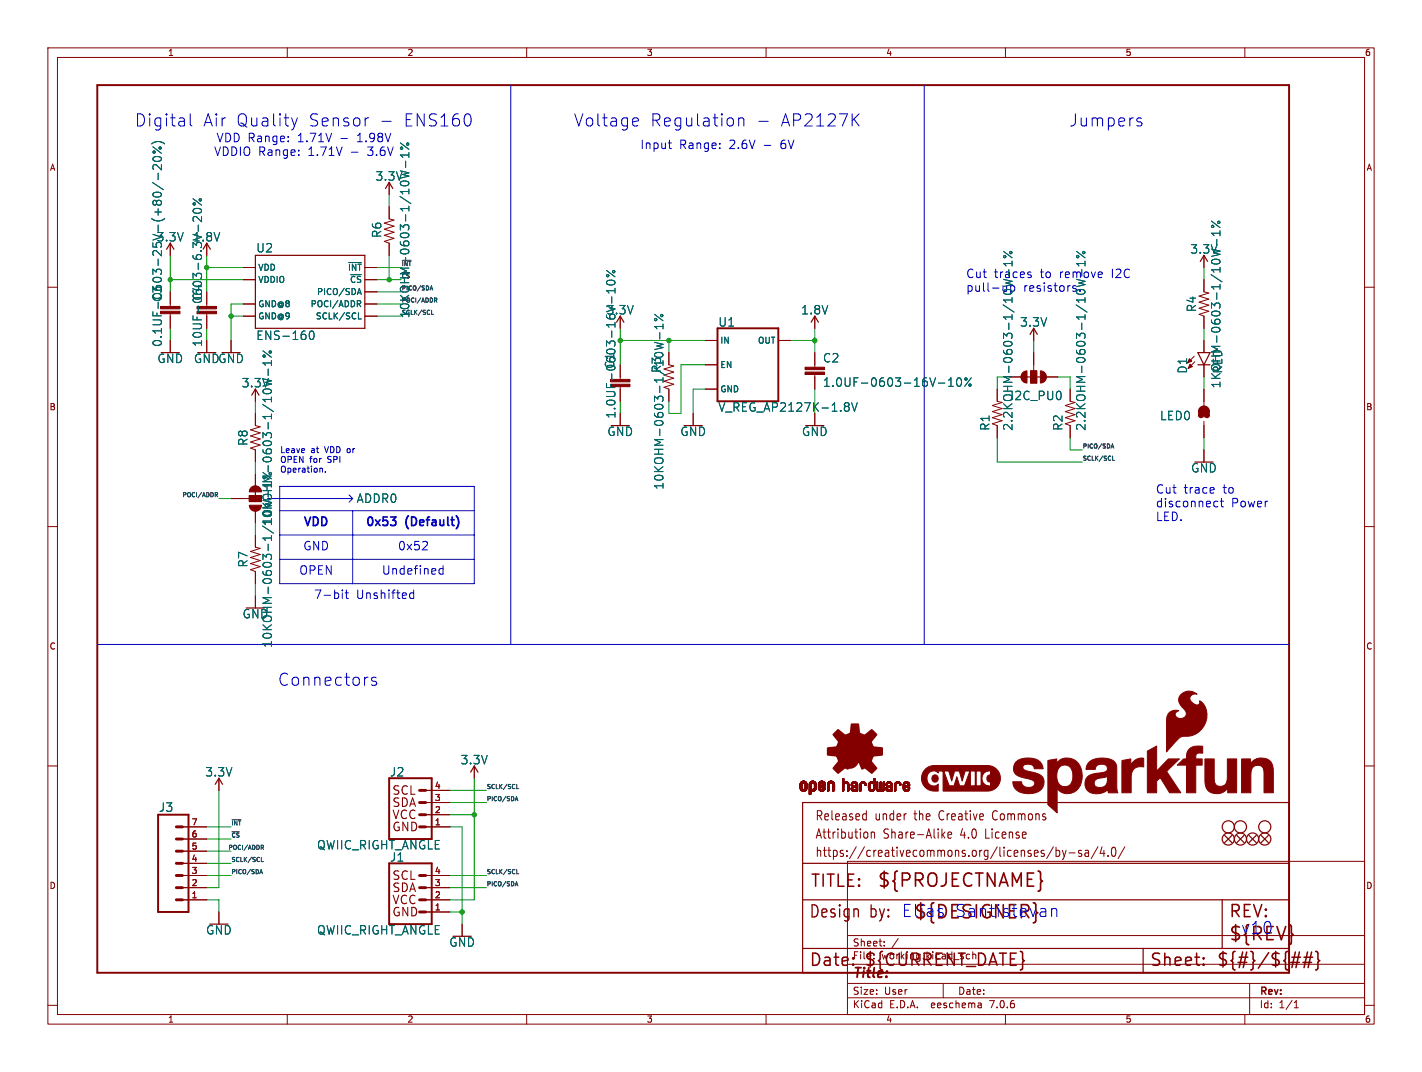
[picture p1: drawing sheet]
<svg xmlns="http://www.w3.org/2000/svg" width="297mm" height="224mm" viewBox="0 0 297 224" stroke-linecap="round" stroke-linejoin="round" font-family="sans-serif">
<defs><g id="words">
<g font-size="3.8" fill="#840000">
<text x="183.1" y="185.7">${PROJECTNAME}</text>
<text x="256.5" y="196.9">${REV}</text>
</g>
<text font-size="3.8" fill="#0000c2" x="190.8" y="192.3">${DESIGNER}</text>
<g font-size="3.5" fill="#0000c2">
<text x="28.1" y="26.6">Digital</text>
<text x="42.4" y="26.6">Air</text>
<text x="49.2" y="26.6">Quality</text>
<text x="64.3" y="26.6">Sensor</text>
<text x="84" y="26.6">ENS160</text>
<text x="119.8" y="26.6">Voltage</text>
<text x="135.7" y="26.6">Regulation</text>
<text x="162.9" y="26.6">AP2127K</text>
<text x="223.3" y="26.6">Jumpers</text>
<text x="58" y="143.5">Connectors</text>
<text x="188.2" y="191.8">Elias</text>
<text x="199.3" y="191.8">Santistevan</text>
<text x="259.1" y="195.3">v10</text>
</g>
<g font-size="3.5" fill="#840000">
<text x="169.2" y="185.7">TITLE:</text>
<text x="168.9" y="192.1">Design</text>
<text x="181.6" y="192.1">by:</text>
<text x="256.5" y="192.1">REV:</text>
<text x="168.9" y="202.2">Date:</text>
<text x="180.3" y="202.2">${CURRENT_DATE}</text>
<text x="240" y="202.2">Sheet:</text>
<text x="254" y="202.2">${#}/${##}</text>
</g>
<text font-size="2.8" fill="#840000" x="178" y="204.8">Title:</text>
<g font-size="2.7" fill="#840000">
<text x="170.2" y="171.7">Released</text>
<text x="182.7" y="171.7">under</text>
<text x="191.1" y="171.7">the</text>
<text x="196.5" y="171.7">Creative</text>
<text x="208" y="171.7">Commons</text>
<text x="170.2" y="175.5">Attribution</text>
<text x="170.2" y="179.3">https://creativecommons.org/licenses/by-sa/4.0/</text>
<text x="184.5" y="175.5">Share-Alike</text>
<text x="200.8" y="175.5">4.0</text>
<text x="206.2" y="175.5">License</text>
</g>
<g font-size="2.5" fill="#0000c2">
<text x="45.2" y="29.9">VDD Range:</text>
<text x="62.1" y="29.9">1.71V</text>
<text x="71" y="29.9">-</text>
<text x="74.7" y="29.9">1.98V</text>
<text x="44.7" y="32.8">VDDIO Range:</text>
<text x="64.3" y="32.8">1.71V</text>
<text x="73.2" y="32.8">-</text>
<text x="76.9" y="32.8">3.6V</text>
<text x="133.7" y="31.3">Input</text>
<text x="141.8" y="31.3">Range:</text>
<text x="152.3" y="31.3">2.6V</text>
<text x="159.5" y="31.3">-</text>
<text x="163.1" y="31.3">6V</text>
<text x="201.7" y="58.4">Cut</text>
<text x="217.2" y="58.4">to</text>
<text x="232.2" y="58.4">I2C</text>
<text x="213.6" y="61.2">resistors.</text>
<text x="241.3" y="103.2">Cut</text>
<text x="241.3" y="106.1">disconnect</text>
<text x="247.2" y="103.2">trace</text>
<text x="255.4" y="103.2">to</text>
<text x="257.1" y="106.1">Power</text>
<text x="63.1" y="110.4">VDD</text>
<text x="76.1" y="110.4">0x53</text>
<text x="84.7" y="110.4">(Default)</text>
<text x="241.3" y="109">LED.</text>
<text x="63.3" y="115.2">GND</text>
<text x="83" y="115.2">0x52</text>
<text x="62.4" y="120.2">OPEN</text>
<text x="65.5" y="125.3">7-bit</text>
<text x="74.3" y="125.3">Unshifted</text>
<text x="79.7" y="120.2">Undefined</text>
</g>
<g font-size="2.5" fill="#006464">
<text x="78.4" y="37.9">3.3V</text>
<text x="32.6" y="50.6">3.3V</text>
<text x="40.3" y="50.6">1.8V</text>
<text x="53.4" y="52.9">U2</text>
<text x="79.9" y="49.8" transform="rotate(-90 79.9 49.8)">R6</text>
<text x="248.5" y="53.2">3.3V</text>
<text x="207.5" y="58.4">traces</text>
<text x="221.3" y="58.4">remove</text>
<text x="34" y="63.1" transform="rotate(-90 34 63.1)">C3</text>
<text x="126.6" y="65.9">3.3V</text>
<text x="167.3" y="65.9">1.8V</text>
<text x="201.7" y="61.2">pull-up</text>
<text x="250" y="65.3" transform="rotate(-90 250 65.3)">R4</text>
<text x="53.4" y="71.2">ENS-160</text>
<text x="85.7" y="66.6" transform="rotate(-90 85.7 66.6)">10KOHM-0603-1/10W-1%</text>
<text x="150" y="68.4">U1</text>
<text x="213" y="68.4">3.3V</text>
<text x="32.8" y="76">GND</text>
<text x="34" y="72.5" transform="rotate(-90 34 72.5)">0.1UF-0603-25V-(+80/-20%)</text>
<text x="40.4" y="76">GNDGND</text>
<text x="128.5" y="77.1" transform="rotate(-90 128.5 77.1)">C1</text>
<text x="138.3" y="78" transform="rotate(-90 138.3 78)">R3</text>
<text x="171.8" y="75.9">C2</text>
<text x="50.4" y="81.1">3.3V</text>
<text x="171.8" y="81">1.0UF-0603-16V-10%</text>
<text x="210.9" y="83.8">I2C_PU0</text>
<text x="248.1" y="78.1" transform="rotate(-90 248.1 78.1)">D1</text>
<text x="255.1" y="81.2" transform="rotate(-90 255.1 81.2)">1KOHM-0603-1/10W-1%</text>
<text x="255.5" y="78.1" transform="rotate(-90 255.5 78.1)">RED</text>
<text x="150" y="86.2">V_REG_AP2127K-1.8V</text>
<text x="242.2" y="88">LED0</text>
<text x="51.9" y="93.2" transform="rotate(-90 51.9 93.2)">R8</text>
<text x="126.8" y="91.3">GND</text>
<text x="142" y="91.3">GND</text>
<text x="167.4" y="91.3">GND</text>
<text x="206.9" y="90.1" transform="rotate(-90 206.9 90.1)">R1</text>
<text x="211.7" y="90.1" transform="rotate(-90 211.7 90.1)">2.2KOHM-0603-1/10W-1%</text>
<text x="222.1" y="90.1" transform="rotate(-90 222.1 90.1)">R2</text>
<text x="226.9" y="90.1" transform="rotate(-90 226.9 90.1)">2.2KOHM-0603-1/10W-1%</text>
<text x="248.7" y="98.9">GND</text>
<text x="74.4" y="105.3">ADDR0</text>
<text x="138.8" y="102.4" transform="rotate(-90 138.8 102.4)">10KOHM-0603-1/10W-1%</text>
<text x="57" y="110" transform="rotate(-90 57 110)">10KOHM-0603-1/10W-1%</text>
<text x="51.9" y="118.6" transform="rotate(-90 51.9 118.6)">R7</text>
<text x="50.6" y="129.4">GND</text>
<text x="57" y="135.4" transform="rotate(-90 57 135.4)">10KOHM-0603-1/10W-1%</text>
<text x="96.1" y="159.9">3.3V</text>
<text x="42.8" y="162.4">3.3V</text>
<text x="81.4" y="162.4">J2</text>
<text x="33.1" y="169.8">J3</text>
<text x="66.1" y="177.6">QWIIC_RIGHT_ANGLE</text>
<text x="81.4" y="180.2">J1</text>
<text x="43" y="195.4">GND</text>
<text x="66.1" y="195.4">QWIIC_RIGHT_ANGLE</text>
<text x="93.8" y="198">GND</text>
</g>
<g font-size="2.5" fill="#840000">
<text x="42.4" y="62.9" transform="rotate(-90 42.4 62.9)">C4</text>
<text x="42.4" y="72.5" transform="rotate(-90 42.4 72.5)">10UF-0603-6.3V-20%</text>
<text x="128.8" y="87.5" transform="rotate(-90 128.8 87.5)">1.0UF-0603-16V-10%</text>
<text x="81.8" y="166.3">SCL</text>
<text x="81.8" y="173.9">GND</text>
<text x="81.8" y="168.9">SDA</text>
<text x="81.8" y="171.4">VCC</text>
<text x="81.8" y="184.1">SCL</text>
<text x="81.8" y="191.7">GND</text>
<text x="81.8" y="186.6">SDA</text>
<text x="81.8" y="189.2">VCC</text>
</g>
<g font-size="2.1" fill="#840000">
<text x="178" y="197.9">Sheet:</text>
<text x="178" y="200.6">File:</text>
<text x="184.1" y="200.6">working.kicad_sch</text>
<text x="178" y="208">Size:</text>
<text x="184.7" y="208">User</text>
<text x="200" y="208">Date:</text>
<text x="263" y="208.2">Rev:</text>
<text x="178" y="210.8">KiCad</text>
<text x="185.7" y="210.8">E.D.A.</text>
<text x="194.6" y="210.8">eeschema</text>
<text x="207" y="210.8">7.0.6</text>
<text x="263" y="210.8">Id:</text>
<text x="267.1" y="210.8">1/1</text>
</g>
<g font-size="1.8" fill="#840000">
<text x="35" y="11.9">1</text>
<text x="85" y="11.9">2</text>
<text x="135" y="11.9">3</text>
<text x="185" y="11.9">4</text>
<text x="235" y="11.9">5</text>
<text x="285" y="11.9">6</text>
<text x="10.3" y="35.9">A</text>
<text x="285.3" y="35.9">A</text>
<text x="10.3" y="85.9">B</text>
<text x="285.3" y="85.9">B</text>
<text x="10.3" y="135.9">C</text>
<text x="285.3" y="135.9">C</text>
<text x="10.3" y="185.9">D</text>
<text x="285.3" y="185.9">D</text>
<text x="35" y="213.8">1</text>
<text x="85" y="213.8">2</text>
<text x="135" y="213.8">3</text>
<text x="185" y="213.8">4</text>
<text x="235" y="213.8">5</text>
<text x="285" y="213.8">6</text>
</g>
<g font-size="1.8" fill="#006464">
<text x="53.8" y="56.7">VDD</text>
<text x="53.8" y="59.3">VDDIO</text>
<text x="72.6" y="56.7">~{INT}</text>
<text x="73" y="59.3">~{CS}</text>
<text x="53.8" y="64.4">GND@8</text>
<text x="64.8" y="64.4">POCI/ADDR</text>
<text x="66.1" y="61.8">PICO/SDA</text>
<text x="53.8" y="66.9">GND@9</text>
<text x="65.9" y="66.9">SCLK/SCL</text>
<text x="150.4" y="72">IN</text>
<text x="158.2" y="72">OUT</text>
<text x="150.4" y="77.1">EN</text>
<text x="150.4" y="82.1">GND</text>
</g>
<g font-size="1.8" fill="#0000c2">
<text x="58.4" y="94.7">Leave</text>
<text x="64.9" y="94.7">at</text>
<text x="68" y="94.7">VDD or</text>
<text x="58.4" y="96.8">OPEN for</text>
<text x="58.4" y="98.8">Operation.</text>
<text x="68.5" y="96.8">SPI</text>
</g>
<g font-size="1.8" fill="#a90000">
<text x="90.7" y="167.4">3</text>
<text x="90.7" y="164.8">4</text>
<text x="39.9" y="172.5">7</text>
<text x="90.7" y="172.5">1</text>
<text x="90.7" y="169.9">2</text>
<text x="39.9" y="177.5">5</text>
<text x="39.9" y="175">6</text>
<text x="39.9" y="185.2">2</text>
<text x="39.9" y="182.6">3</text>
<text x="39.9" y="180.1">4</text>
<text x="90.7" y="185.2">3</text>
<text x="90.7" y="182.6">4</text>
<text x="39.9" y="187.7">1</text>
<text x="90.7" y="190.2">1</text>
<text x="90.7" y="187.7">2</text>
</g>
<g font-size="1.2" fill="#006464">
<text x="83.8" y="58.2">~{CS}</text>
<text x="83.8" y="55.6">~{INT}</text>
<text x="83.8" y="65.8">SCLK/SCL</text>
<text x="83.8" y="63.3">POCI/ADDR</text>
<text x="83.8" y="60.7">PICO/SDA</text>
</g>
<g font-size="1.2" fill="#0f0f0f">
<text x="226.1" y="93.7">PICO/SDA</text>
<text x="226.1" y="96.3">SCLK/SCL</text>
<text x="37.9" y="103.9">POCI/ADDR</text>
<text x="101.6" y="167.4">PICO/SDA</text>
<text x="101.6" y="164.9">SCLK/SCL</text>
<text x="48.3" y="172.5">~{INT}</text>
<text x="47.6" y="177.6">POCI/ADDR</text>
<text x="48.3" y="175">~{CS}</text>
<text x="48.3" y="182.6">PICO/SDA</text>
<text x="48.3" y="180.1">SCLK/SCL</text>
<text x="101.6" y="185.2">PICO/SDA</text>
<text x="101.6" y="182.6">SCLK/SCL</text>
</g>
</g></defs>
<g fill="none" stroke="#840000" stroke-width=".21">
<path d="M10 10h277v203.9h-277zM12 12h273v199.9h-273zM60 10v2M110 10v2M160 10v2M210 10v2M260 10v2M81.3 38.1v2.5M10 60h2M35.6 50.8v2.5M50.8 55.9h2.5M50.8 58.4h2.5"/>
<path d="M76.2 55.9h2.5M76.2 58.4h2.5M81.3 43.2v2.5l1 .3-2 .6 2 .6-2 .7 2 .6-2 .6 2 .7-2 .6 1 .4v2.5M251.5 53.3v2.6M251.5 58.4v2.6l1 .2-2.1 .6 2.1 .7-2.1 .6 2.1 .7-2.1 .6 2.1 .6-2.1 .7 1.1 .3v2.6M285 60h2M35.6 61v3M35.6 65.5v3.1M35.6 71.1v2.6M43.2 71.1v2.6M48.3 71.1v2.6M50.8 66h2.5"/>
<path d="M50.8 63.5h2.5M76.2 61h2.5M76.2 66h2.5M76.2 63.5h2.5M139.7 73.7v2.5l1 .3-2 .6 2 .6-2 .7 2 .6-2 .6 2 .7-2 .6 1 .4v2.5M147.3 71.1h2.6M147.3 76.2h2.6M162.6 71.1h2.5M170.2 66v2.6M170.2 73.7v3M170.2 78.2v3.1M210.8 78.7h2.6"/>
<path d="M215.3 77.5h1.2v2.5h-1.2zM215.9 68.6v2.5M215.9 73.7v3.8M218.4 78.7h2.6M249.4 74.4l-1.4 1.4M249.6 75.6l-1.4 1.4M251.5 71.1v2.6M251.5 76.2v2.5M53.3 81.3v2.5M53.3 86.4v2.5l1.1 .3-2.1 .6 2.1 .6-2.1 .7 2.1 .6-2.1 .6 2.1 .7-2.1 .6 1 .4v2.5M53.3 99.1v2.5M129.5 86.4v2.5"/>
<path d="M144.8 86.4v2.5M147.3 81.3h2.6M170.2 86.4v2.5M208.3 81.3v2.5l1 .3-2 .6 2 .6-2 .7 2 .6-2 .6 2 .7-2 .6 1 .4v2.5M223.5 81.3v2.5l1 .3-2 .6 2 .6-2 .7 2 .6-2 .6 2 .7-2 .6 1 .4v2.5M251.5 81.3v3.4M251.5 88v3.4M251.5 94v2.5M10 110h2M48.3 104.1h3.8M53.3 111.8v2.5l1.1 .3-2.1 .6 2.1 .6-2.1 .7 2.1 .6-2.1 .6 2.1 .7-2.1 .6 1 .4v2.5M53.3 106.7v2.5"/>
<path d="M54.6 103.5h-2.5v1.3h2.5M285 110h2M53.3 124.5v2.5M10 160h2M285 160h2M38.1 177.8h5.1M38.1 175.3h5.1M38.1 172.7h5.1M45.7 162.6v2.5M88.9 172.7h5.1M88.9 170.2h5.1M88.9 167.6h5.1"/>
<path d="M88.9 165.1h5.1M99.1 160v2.6M177 179.9h108v32h-108zM180.5 170l.4 .1M180.9 169.3v2M180.9 171.2l-.4 .1M181.2 174v.9M182 173.8v1.3M182 174l.2-.2 .4 .1 .1 1.2M196.9 174.4l.5 .7M197.4 173.8l-.7 .7M198 174.4l.8-.1-.1-.4-.5-.1-.2 .3 .1 .9h.6"/>
<path d="M220 176.9l-1.4 2.5M220.6 177v1.9M220.6 177.7l.4-.1 .3 .4-.1 .8h-.6M221.9 177.6l.4 1.3M222.3 178.9l-.2 .5-.2 .1M222.7 177.6l-.4 1.3M223.3 178.2h1.2M225.9 177.7l-.4-.1-.2 .3v.3l.6 .1v.5h-.6M226.7 177.7h.6l.1 1.2M227.4 178.1l-.6 .1a.4 .4 0 0 0-.2 .3 .4 .4 0 0 0 .2 .4l.6-.1M229.3 176.9l-1.4 2.5M230.2 176.9l-.4 1.4h1"/>
<path d="M230.6 177.6v1.3M231.4 178.7v.2M232.4 177.1l.3-.1a1.34 1.34 0 0 1 0 1.9h-.2a1.44 1.44 0 0 1-.1-1.8zM234.9 176.9l-1.4 2.5M38.1 188h5.1M38.1 185.4h5.1M38.1 182.9h5.1M38.1 180.3h5.1M45.7 190.5v2.5M88.9 188h5.1M88.9 185.4h5.1M88.9 182.9h5.1"/>
<path d="M88.9 190.5h5.1M96.5 193v2.6M177 195.4h108M184.7 197.5v.1M184.7 196.7v.1M187.6 196l-1.3 2M10 210h2M60 211.9v2M110 211.9v2M160 211.9v2M177 208.4h108M177 205.4h108"/>
<path d="M177 201.4h108M197 205.4v3M204.9 209.6l.1 .9M205 210.4l-.2 .1M205 209.9h-.2M210 211.9v2M260 211.9v2M261 205.4v6.5M270.3 210.5h.9M270.3 209.4l.4-.4v1.5M285 210h2"/>
</g>
<g fill="#840000" stroke="#840000" stroke-width=".21">
<path d="M127.5 80.3h4.1v.5h-4.1z"/>
<path d="M127.5 79.2h4.1v.6h-4.1z"/>
<path d="M168.1 77.7h4.1v.5h-4.1z"/>
<path d="M168.1 76.7h4.1v.5h-4.1z"/>
<path d="M224.1 162.1h1.9l-.4 2-1.7-.8z"/>
<path d="M239.6 156.9l2-1.1v5.3l2.4-2.6h2.3l-2.6 2.6 2.9 4.5h-2.3l-2-3.2-.7 .8v2.4h-2z"/>
<path d="M229 161.5l1.2-.1 .3 1-1.1 .2z"/>
<path d="M234.3 158.9l1.9-.4v1.3a2.34 2.34 0 0 1 2.7-1.4v1.8a2.13 2.13 0 0 0-2.6 2.6v2.8h-2z"/>
<path d="M251.7 158.5h1.9v2a7.9 7.9 0 0 0 .3 3.3 1.43 1.43 0 0 0 1.6 .3 1.43 1.43 0 0 0 .8-1.4v-4.2h2v7.1h-1.2a.52 .52 0 0 1-.6-.1 .52 .52 0 0 1-.1-.6v-.3a2.68 2.68 0 0 1-4.5 0l-.2-1.1z"/>
<path d="M259.3 158.5h1.2a.52 .52 0 0 1 .7 .1 .52 .52 0 0 1 0 .7v.2a2.68 2.68 0 0 1 4.5 .1l.2 1 .1 5h-2v-2a7.9 7.9 0 0 0-.3-3.3 1.42 1.42 0 0 0-1.6-.3 1.42 1.42 0 0 0-.8 1.4v4.2h-2z"/>
<path d="M218.9 158.9l1.8-.4v.9a2.88 2.88 0 0 1 3-1 2.88 2.88 0 0 1 2.1 2.3l.2 1.4h-1.9a1.87 1.87 0 0 0-2.1-2.2 2.39 2.39 0 0 0-1.2 3 1.6 1.6 0 0 0 1.4 1.4 1.6 1.6 0 0 0 1.7-1l1.7 .8a2.81 2.81 0 0 1-4.8 .6v5.1l-1.9-1.7z"/>
<path d="M212.3 159.1a4.4 4.4 0 0 1 4.9 0l.6 .9 .1 .6h-1.9a1.39 1.39 0 0 0-2.3-.5 .88 .88 0 0 0 1 1 6.3 6.3 0 0 1 3 1.1 2.23 2.23 0 0 1-1.7 3.5 4 4 0 0 1-4.2-1.2l-.3-1.2h1.9a1.51 1.51 0 0 0 1.2 1.2 1.51 1.51 0 0 0 1.5-.7 .85 .85 0 0 0-.9-1 7.5 7.5 0 0 1-3.1-1.1 1.96 1.96 0 0 1 .2-2.6z"/>
<path d="M248.4 156.4a4.3 4.3 0 0 1 2.8-.5l-.1 1.4a.95 .95 0 0 0-1.3 .9v.3h1.3v1.3h-1.3v5.8h-2v-5.8h-1.9l.8-.8a.99 .99 0 0 1 1.1-.5v-.2a2.67 2.67 0 0 1 .6-1.9z"/>
<path d="M246.6 145.1a2.45 2.45 0 0 1 3.4-.1 1.05 1.05 0 0 0-1.4 .6 1.05 1.05 0 0 0 .7 1.4 .71 .71 0 0 0 .8 .3 .71 .71 0 0 0 .5-.8v-.1a3.8 3.8 0 0 1 .7 5.5 4.3 4.3 0 0 1-4.2 1.9 5.5 5.5 0 0 0-2.5 2.2l-.9 1.1v-6.4a1.94 1.94 0 0 1 2.5-2.2 .82 .82 0 0 0-.8 .9 .82 .82 0 0 0 1 .7 1.1 1.1 0 0 0 1.3-.6 1.1 1.1 0 0 0-.4-1.4 2.08 2.08 0 0 1-.7-3z"/>
<path d="M227.5 159.2a4.8 4.8 0 0 1 5.3 0 5.3 5.3 0 0 1 .4 3v2.3l.3 1.1h-1.4a.56 .56 0 0 1-.6-.1 .56 .56 0 0 1-.1-.6 3.3 3.3 0 0 1-4.4 .1 2.19 2.19 0 0 1-.1-2.4 2.19 2.19 0 0 1 2.1-1.1l.4 1.1a.96 .96 0 0 0-.9 1.2 .96 .96 0 0 0 1.2 .7 1.68 1.68 0 0 0 1.6-2v-.4l-.8 .3-.3-1a.91 .91 0 0 0 1.1-1 .91 .91 0 0 0-1.3-.8 1.09 1.09 0 0 0-1.2 1.1h-2l.2-.9z"/>
<path d="M41.1 65h4.1v.5h-4.1z"/>
<path d="M41.1 64h4.1v.5h-4.1z"/>
<path d="M33.5 65h4.1v.5h-4.1z"/>
<path d="M33.5 64h4.1v.5h-4.1z"/>
<path d="M194.8 162.1a.7 .7 0 0 1 1 0 .7 .7 0 0 1 0 1 .7 .7 0 0 1-1 .1 .92 .92 0 0 1 0-1.1z"/>
<path d="M193.3 160.7l.8-.6 1-.2h11.2a2.67 2.67 0 0 1 2.7 2.7 2.67 2.67 0 0 1-2.8 2.7h-9.2v-4.2h.1l1.2 3h.9l.7-1.8 .5 1.8h1l1.2-3h.1v3h2.2l.6-.4 .5 .4 .9 .1v-.9a.73 .73 0 0 1-.8-.7 .73 .73 0 0 1 .8-.7v-.9h-.2a1.59 1.59 0 0 0-1.5 1 1.59 1.59 0 0 0 .3 1.7l-.6 .4v-3h-1v3h-.2v-3h-2.1l-.6 2-.6-2h-1l-.6 2-.7-2h-2.1v.4a1.41 1.41 0 0 0-1.8-.2 1.41 1.41 0 0 0-.6 1.7 1.35 1.35 0 0 0 .9 1.1 1.35 1.35 0 0 0 1.5-.3v1.5h-.8a2.67 2.67 0 0 1-2.5-1.7 2.67 2.67 0 0 1 .6-2.9z"/>
<path d="M167.1 164.6h.4z"/>
<path d="M167.1 164.5l.4 .1z"/>
<path d="M167.1 164.5h.4z"/>
<path d="M167.1 164.4l.4 .1z"/>
<path d="M167.1 164.4h.4z"/>
<path d="M167.1 164.3l.4 .1z"/>
<path d="M167.1 164.3h.4z"/>
<path d="M167.1 164.2l.4 .1z"/>
<path d="M167.1 164.2h.4z"/>
<path d="M167.1 164.1l.4 .1z"/>
<path d="M167.1 164.1h.4z"/>
<path d="M167.1 164l.4 .1z"/>
<path d="M167.1 164h.4z"/>
<path d="M167.1 163.9l.4 .1z"/>
<path d="M167.1 163.9h.4z"/>
<path d="M167.1 163.8l.4 .1z"/>
<path d="M167.1 163.8h.4z"/>
<path d="M167.1 164.7h.4z"/>
<path d="M167.1 164.6l.4 .1z"/>
<path d="M167.1 163.7l.4 .1z"/>
<path d="M167.1 164.8h.5z"/>
<path d="M167.1 164.7l.5 .1z"/>
<path d="M167.1 163.7h.4z"/>
<path d="M167.1 163.7h.5z"/>
<path d="M167.1 163.6l.5 .1z"/>
<path d="M167.1 163.6h.5z"/>
<path d="M167.2 164.9h.5z"/>
<path d="M167.2 164.8l.5 .1z"/>
<path d="M167.2 164.8h.4z"/>
<path d="M167.2 163.6h.5z"/>
<path d="M167.2 163.5l.6 .1z"/>
<path d="M167.2 164.9h1.3z"/>
<path d="M167.2 164.9h.6z"/>
<path d="M167.2 163.5h1.3z"/>
<path d="M167.2 165h1.3z"/>
<path d="M167.2 164.9l1.3 .1z"/>
<path d="M167.2 165h1.2z"/>
<path d="M167.2 163.5h1.2z"/>
<path d="M167.2 163.4l1.2 .1z"/>
<path d="M167.2 163.4h1.2z"/>
<path d="M167.3 165h1.1z"/>
<path d="M167.3 163.4h1.1z"/>
<path d="M167.3 165l1.1 .1z"/>
<path d="M167.3 165.1h1.1z"/>
<path d="M167.3 165.1h1z"/>
<path d="M167.3 163.4h1z"/>
<path d="M167.3 163.3l1 .1z"/>
<path d="M167.3 163.3h1z"/>
<path d="M167.4 165.1h.9z"/>
<path d="M167.4 163.3h.9z"/>
<path d="M167.4 165.1l.9 .1z"/>
<path d="M167.4 163.3h.8z"/>
<path d="M167.4 165.2h.8z"/>
<path d="M167.5 165.2h.7z"/>
<path d="M167.5 163.3h.7z"/>
<path d="M167.5 163.2l.7 .1z"/>
<path d="M167.5 163.2h.7z"/>
<path d="M167.5 165.2h.6z"/>
<path d="M167.5 163.2h.6z"/>
<path d="M167.6 165.2h.5z"/>
<path d="M167.6 163.2h.5z"/>
<path d="M167.6 165.2l.4 .1z"/>
<path d="M167.6 163.2h.4z"/>
<path d="M167.7 165.3h.3z"/>
<path d="M167.7 163.2h.3z"/>
<path d="M167.7 165.3h.2z"/>
<path d="M167.7 163.2h.2z"/>
<path d="M167.9 163.5l.6 .1z"/>
<path d="M167.9 164.9h.6z"/>
<path d="M167.9 163.6h.6z"/>
<path d="M168 164.9h.5z"/>
<path d="M168 163.6h.5z"/>
<path d="M168 164.8l.5 .1z"/>
<path d="M168 164.8h.5z"/>
<path d="M168.1 164.8h.4z"/>
<path d="M168.1 163.6h.4z"/>
<path d="M168.1 163.6l.4 .1z"/>
<path d="M168.1 163.7h.4z"/>
<path d="M168.1 164.7l.4 .1z"/>
<path d="M168.1 164.7h.4z"/>
<path d="M168.1 163.7l.4 .1z"/>
<path d="M168.2 164.7h.4z"/>
<path d="M168.2 164.6l.4 .1z"/>
<path d="M168.2 163.8h.4z"/>
<path d="M168.2 164.6h.4z"/>
<path d="M168.2 164.5l.4 .1z"/>
<path d="M168.2 164.5h.4z"/>
<path d="M168.2 164.4l.4 .1z"/>
<path d="M168.2 164.4h.4z"/>
<path d="M168.2 164.3l.4 .1z"/>
<path d="M168.2 164.3h.4z"/>
<path d="M168.2 164.2l.4 .1z"/>
<path d="M168.2 164.2h.4z"/>
<path d="M168.2 164.1l.4 .1z"/>
<path d="M168.2 164.1h.4z"/>
<path d="M168.2 164l.4 .1z"/>
<path d="M168.2 164h.4z"/>
<path d="M168.2 163.9l.4 .1z"/>
<path d="M168.2 163.9h.4z"/>
<path d="M168.2 163.8l.4 .1z"/>
<path d="M169 165.9h.2z"/>
<path d="M169 165.9h.3z"/>
<path d="M169 165.9h.4z"/>
<path d="M169 165.8l.4 .1z"/>
<path d="M169 165.8h.4z"/>
<path d="M169 165.7l.4 .1z"/>
<path d="M169 165.7h.4z"/>
<path d="M169 165.6l.4 .1z"/>
<path d="M169 165.6h.4z"/>
<path d="M169 165.5l.4 .1z"/>
<path d="M169 165.5h.4z"/>
<path d="M169 165.4l.4 .1z"/>
<path d="M169 165.4h.4z"/>
<path d="M169 165.3l.4 .1z"/>
<path d="M169 165.3h.4z"/>
<path d="M169 165.2l.4 .1z"/>
<path d="M169 165.2h.4z"/>
<path d="M169 165.2h1.1z"/>
<path d="M169 165.1l1.2 .1z"/>
<path d="M169 165.1h1.2z"/>
<path d="M169 165.1h1.3z"/>
<path d="M169 165l1.3 .1z"/>
<path d="M169 165h1.3z"/>
<path d="M169 165h1.4z"/>
<path d="M169 164.9l1.4 .1z"/>
<path d="M169 164.9h1.4z"/>
<path d="M169 164.9h.7z"/>
<path d="M169 164.9h.6z"/>
<path d="M169 164.8l.6 .1z"/>
<path d="M169 164.8h.6z"/>
<path d="M169 164.8h.5z"/>
<path d="M169 164.7l.5 .1z"/>
<path d="M169 164.7h.5z"/>
<path d="M169 164.7h.4z"/>
<path d="M169 164.6l.4 .1z"/>
<path d="M169 164.6h.4z"/>
<path d="M169 164.5l.4 .1z"/>
<path d="M169 164.5h.4z"/>
<path d="M169 164.4l.4 .1z"/>
<path d="M169 164.4h.4z"/>
<path d="M169 164.3l.4 .1z"/>
<path d="M169 164.3h.4z"/>
<path d="M169 164.2l.4 .1z"/>
<path d="M169 164.2h.4z"/>
<path d="M169 164.1l.4 .1z"/>
<path d="M169 164.1h.4z"/>
<path d="M169 164l.4 .1z"/>
<path d="M169 164h.4z"/>
<path d="M169 163.9l.4 .1z"/>
<path d="M169 163.9h.4z"/>
<path d="M169 163.8l.4 .1z"/>
<path d="M169 163.8h.4z"/>
<path d="M169 163.7l.4 .1z"/>
<path d="M169 163.7h.4z"/>
<path d="M169 165.9l.2 .1z"/>
<path d="M169 163.7h.5z"/>
<path d="M169 166h.2z"/>
<path d="M169.1 163.7h.4z"/>
<path d="M169.1 163.6l.4 .1z"/>
<path d="M169.1 163.6h.4z"/>
<path d="M169.1 163.6h.5z"/>
<path d="M169.1 163.5l.6 .1z"/>
<path d="M169.1 163.5h1.3z"/>
<path d="M169.2 163.5h1.1z"/>
<path d="M169.2 163.4l1.1 .1z"/>
<path d="M169.2 163.4h1.1z"/>
<path d="M169.2 163.4h1z"/>
<path d="M169.2 163.3l1 .1z"/>
<path d="M169.3 163.3h.9z"/>
<path d="M169.3 163.3h.8z"/>
<path d="M169.4 163.3h.7z"/>
<path d="M169.4 163.2l.7 .1z"/>
<path d="M169.4 163.2h.7z"/>
<path d="M169.5 165.2h.5z"/>
<path d="M169.5 163.2h.5z"/>
<path d="M169.5 165.2l.5 .1z"/>
<path d="M169.6 163.2h.3z"/>
<path d="M169.6 165.3h.3z"/>
<path d="M169.6 163.2h.2z"/>
<path d="M169.7 165.3h.1z"/>
<path d="M169.8 163.5l.6 .1z"/>
<path d="M169.8 164.9h.6z"/>
<path d="M169.9 164.9h.5z"/>
<path d="M169.9 163.6h.5z"/>
<path d="M169.9 164.8l.5 .1z"/>
<path d="M169.9 164.8h.5z"/>
<path d="M170 164.8h.4z"/>
<path d="M170 163.6h.4z"/>
<path d="M170 163.6l.4 .1z"/>
<path d="M170 163.7h.4z"/>
<path d="M170 164.8h.5z"/>
<path d="M170 164.7l.5 .1z"/>
<path d="M170 163.7h.5z"/>
<path d="M170 164.7h.5z"/>
<path d="M170.1 164.7h.4z"/>
<path d="M170.1 163.7l.4 .1z"/>
<path d="M170.1 163.7h.4z"/>
<path d="M170.1 163.8h.4z"/>
<path d="M170.1 164.6l.4 .1z"/>
<path d="M170.1 164.6h.4z"/>
<path d="M170.1 163.8l.4 .1z"/>
<path d="M170.1 164.5l.4 .1z"/>
<path d="M170.1 164.5h.4z"/>
<path d="M170.1 164.4l.4 .1z"/>
<path d="M170.1 164.4h.4z"/>
<path d="M170.1 164.3l.4 .1z"/>
<path d="M170.1 164.3h.4z"/>
<path d="M170.1 164.2l.4 .1z"/>
<path d="M170.1 164.2h.4z"/>
<path d="M170.1 164.1l.4 .1z"/>
<path d="M170.1 164.1h.4z"/>
<path d="M170.1 164l.4 .1z"/>
<path d="M170.1 164h.4z"/>
<path d="M170.1 163.9l.4 .1z"/>
<path d="M170.1 163.9h.4z"/>
<path d="M170.9 164.7h.5z"/>
<path d="M170.9 164.7h.4z"/>
<path d="M170.9 164.6l.4 .1z"/>
<path d="M170.9 164.6h.4z"/>
<path d="M170.9 164.6h.5z"/>
<path d="M170.9 164.5l.5 .1z"/>
<path d="M170.9 164.5h.5z"/>
<path d="M170.9 164.5h.6z"/>
<path d="M170.9 164.5h.7z"/>
<path d="M170.9 164.4l.7 .1z"/>
<path d="M170.9 164.4h.7z"/>
<path d="M170.9 164.4h.8z"/>
<path d="M170.9 164.4h.9z"/>
<path d="M170.9 164.3l.9 .1z"/>
<path d="M170.9 164.3h.9z"/>
<path d="M170.9 164.3h1z"/>
<path d="M170.9 164.3h1.1z"/>
<path d="M170.9 164.2l1.1 .1z"/>
<path d="M170.9 164.2h1.2z"/>
<path d="M170.9 164.2h1.3z"/>
<path d="M170.9 164.1l1.4 .1z"/>
<path d="M170.9 164.1h1.4z"/>
<path d="M170.9 164.1h.4z"/>
<path d="M170.9 164l.4 .1z"/>
<path d="M170.9 164h.4z"/>
<path d="M170.9 163.9l.4 .1z"/>
<path d="M170.9 163.9h.4z"/>
<path d="M170.9 163.8l.4 .1z"/>
<path d="M170.9 163.8h.4z"/>
<path d="M170.9 163.7l.5 .1z"/>
<path d="M170.9 163.7h.5z"/>
<path d="M170.9 164.8h.5z"/>
<path d="M170.9 164.7l.5 .1z"/>
<path d="M171 164.8h.5z"/>
<path d="M171 164.8h.4z"/>
<path d="M171 163.6l.4 .1z"/>
<path d="M171 163.6h.4z"/>
<path d="M171 164.8l.5 .1z"/>
<path d="M171 163.6h.5z"/>
<path d="M171 164.9h.5z"/>
<path d="M171 164.9h1.3z"/>
<path d="M171 164.9h.6z"/>
<path d="M171 163.5l.6 .1z"/>
<path d="M171 163.5h1.3z"/>
<path d="M171 165h1.3z"/>
<path d="M171 164.9l1.3 .1z"/>
<path d="M171.1 165h1.1z"/>
<path d="M171.1 163.5h1.2z"/>
<path d="M171.1 163.4l1.2 .1z"/>
<path d="M171.1 163.4h1.1z"/>
<path d="M171.1 165l1.1 .1z"/>
<path d="M171.1 165.1h1.1z"/>
<path d="M171.2 165.1h1z"/>
<path d="M171.2 163.4h1z"/>
<path d="M171.2 165.1h.9z"/>
<path d="M171.2 163.3l1 .1z"/>
<path d="M171.2 163.3h.9z"/>
<path d="M171.2 165.1l.9 .1z"/>
<path d="M171.2 165.2h.9z"/>
<path d="M171.3 163.3h.8z"/>
<path d="M171.3 165.2h.7z"/>
<path d="M171.3 163.3h.7z"/>
<path d="M171.3 163.2l.7 .1z"/>
<path d="M171.3 163.2h.7z"/>
<path d="M171.4 165.2h.6z"/>
<path d="M171.4 163.2h.5z"/>
<path d="M171.4 165.2h.5z"/>
<path d="M171.4 164.1h1z"/>
<path d="M171.5 165.2l.4 .1z"/>
<path d="M171.5 164.1h.9z"/>
<path d="M171.5 163.2h.3z"/>
<path d="M171.5 165.3h.3z"/>
<path d="M171.6 164l.8 .1z"/>
<path d="M171.6 163.2h.1z"/>
<path d="M171.6 164h.8z"/>
<path d="M171.7 164h.7z"/>
<path d="M171.7 163.5l.6 .1z"/>
<path d="M171.7 164.9h.6z"/>
<path d="M171.8 163.6h.5z"/>
<path d="M171.8 164.9h.5z"/>
<path d="M171.8 163.9l.6 .1z"/>
<path d="M171.8 163.9h.6z"/>
<path d="M171.8 164.8l.5 .1z"/>
<path d="M171.9 164.8h.4z"/>
<path d="M171.9 163.6h.4z"/>
<path d="M171.9 163.6h.5z"/>
<path d="M171.9 163.9h.5z"/>
<path d="M171.9 163.6l.5 .1z"/>
<path d="M171.9 164.8h.5z"/>
<path d="M171.9 163.7h.5z"/>
<path d="M171.9 164.7l.5 .1z"/>
<path d="M172 164.7h.4z"/>
<path d="M172 163.8l.4 .1z"/>
<path d="M172 163.8h.4z"/>
<path d="M172 163.7l.4 .1z"/>
<path d="M172 163.7h.4z"/>
<path d="M172 164.6l.4 .1z"/>
<path d="M172 164.6h.4z"/>
<path d="M172 164.5l.4 .1z"/>
<path d="M172 164.5h.4z"/>
<path d="M172.1 164.5h.3z"/>
<path d="M172.1 164.4l.3 .1z"/>
<path d="M172.1 164.4h.3z"/>
<path d="M172.2 164.4h.2z"/>
<path d="M172.8 165.2h.3z"/>
<path d="M172.8 165.2h.4z"/>
<path d="M172.8 165.1l.4 .1z"/>
<path d="M172.8 165.1h.4z"/>
<path d="M172.8 165l.4 .1z"/>
<path d="M172.8 165h.4z"/>
<path d="M172.8 164.9l.4 .1z"/>
<path d="M172.8 164.9h.4z"/>
<path d="M172.8 164.8l.4 .1z"/>
<path d="M172.8 164.8h.4z"/>
<path d="M172.8 164.7l.4 .1z"/>
<path d="M172.8 164.7h.4z"/>
<path d="M172.8 164.6l.4 .1z"/>
<path d="M172.8 164.6h.4z"/>
<path d="M172.8 164.5l.4 .1z"/>
<path d="M172.8 164.5h.4z"/>
<path d="M172.8 164.4l.4 .1z"/>
<path d="M172.8 164.4h.4z"/>
<path d="M172.8 164.3l.4 .1z"/>
<path d="M172.8 164.3h.4z"/>
<path d="M172.8 164.2l.4 .1z"/>
<path d="M172.8 164.2h.4z"/>
<path d="M172.8 164.1l.4 .1z"/>
<path d="M172.8 164.1h.4z"/>
<path d="M172.8 164l.4 .1z"/>
<path d="M172.8 164h.4z"/>
<path d="M172.8 163.9l.4 .1z"/>
<path d="M172.8 163.9h.4z"/>
<path d="M172.8 163.8l.4 .1z"/>
<path d="M172.8 163.8h.4z"/>
<path d="M172.9 165.2h.2z"/>
<path d="M172.9 163.8h.3z"/>
<path d="M172.9 163.7l.4 .1z"/>
<path d="M172.9 163.7h.4z"/>
<path d="M172.9 165.2h.1z"/>
<path d="M172.9 163.6l.4 .1z"/>
<path d="M172.9 163.6h.4z"/>
<path d="M172.9 163.6h.5z"/>
<path d="M172.9 163.6h.6z"/>
<path d="M172.9 163.5l.6 .1z"/>
<path d="M172.9 163.5h1.3z"/>
<path d="M173 163.5h1.2z"/>
<path d="M173 163.4l1.2 .1z"/>
<path d="M173 163.4h1.1z"/>
<path d="M173.1 163.4h1z"/>
<path d="M173.1 163.3l1 .1z"/>
<path d="M173.1 163.3h1z"/>
<path d="M173.1 163.3h.9z"/>
<path d="M173.2 163.3h.8z"/>
<path d="M173.2 163.2l.7 .1z"/>
<path d="M173.2 163.2h.7z"/>
<path d="M173.3 163.2h.5z"/>
<path d="M173.4 163.2h.4z"/>
<path d="M173.4 163.2h.3z"/>
<path d="M173.5 163.2h.2z"/>
<path d="M173.6 163.5l.6 .1z"/>
<path d="M173.7 163.6h.5z"/>
<path d="M173.8 163.6h.5z"/>
<path d="M173.8 163.6l.5 .1z"/>
<path d="M173.8 163.7h.5z"/>
<path d="M173.9 163.7h.4z"/>
<path d="M173.9 163.8h.4z"/>
<path d="M173.9 163.7l.4 .1z"/>
<path d="M173.9 165.2h.3z"/>
<path d="M173.9 165.2h.4z"/>
<path d="M173.9 165.1l.4 .1z"/>
<path d="M173.9 165.1h.4z"/>
<path d="M173.9 165l.4 .1z"/>
<path d="M173.9 165h.4z"/>
<path d="M173.9 164.9l.4 .1z"/>
<path d="M173.9 164.9h.4z"/>
<path d="M173.9 164.8l.4 .1z"/>
<path d="M173.9 164.8h.4z"/>
<path d="M173.9 164.7l.4 .1z"/>
<path d="M173.9 164.7h.4z"/>
<path d="M173.9 164.6l.4 .1z"/>
<path d="M173.9 164.6h.4z"/>
<path d="M173.9 164.5l.4 .1z"/>
<path d="M173.9 164.5h.4z"/>
<path d="M173.9 164.4l.4 .1z"/>
<path d="M173.9 164.4h.4z"/>
<path d="M173.9 164.3l.4 .1z"/>
<path d="M173.9 164.3h.4z"/>
<path d="M173.9 164.2l.4 .1z"/>
<path d="M173.9 164.2h.4z"/>
<path d="M173.9 164.1l.4 .1z"/>
<path d="M173.9 164.1h.4z"/>
<path d="M173.9 164l.4 .1z"/>
<path d="M173.9 164h.4z"/>
<path d="M173.9 163.9l.4 .1z"/>
<path d="M173.9 163.9h.4z"/>
<path d="M173.9 163.8l.4 .1z"/>
<path d="M173.9 165.2h.2z"/>
<path d="M176 165.2l.1 .1z"/>
<path d="M176 165.2h.1z"/>
<path d="M176 162.8h.2z"/>
<path d="M176 165.3h.1z"/>
<path d="M176 165.2h.2z"/>
<path d="M176 165.1l.2 .1z"/>
<path d="M176 165.1h.2z"/>
<path d="M176 165l.2 .1z"/>
<path d="M176 165h.2z"/>
<path d="M176 164.9l.2 .1z"/>
<path d="M176 164.9h.2z"/>
<path d="M176 164.8l.2 .1z"/>
<path d="M176 164.8h.2z"/>
<path d="M176 164.7l.2 .1z"/>
<path d="M176 164.7h.2z"/>
<path d="M176 164.6l.2 .1z"/>
<path d="M176 164.6h.2z"/>
<path d="M176 164.5l.2 .1z"/>
<path d="M176 164.5h.2z"/>
<path d="M176 164.4l.2 .1z"/>
<path d="M176 164.4h.2z"/>
<path d="M176 164.3l.2 .1z"/>
<path d="M176 164.3h.2z"/>
<path d="M176 164.2l.2 .1z"/>
<path d="M176 164.2h.2z"/>
<path d="M176 164.1l.2 .1z"/>
<path d="M176 164.1h.2z"/>
<path d="M176 164l.2 .1z"/>
<path d="M176 164h.2z"/>
<path d="M176 163.9l.2 .1z"/>
<path d="M176 163.9h.3z"/>
<path d="M176 163.8l.3 .1z"/>
<path d="M176 163.8h.3z"/>
<path d="M176 163.7l.3 .1z"/>
<path d="M176 163.7h.3z"/>
<path d="M176 163.7h.4z"/>
<path d="M176 163.6l.4 .1z"/>
<path d="M176 163.6h.4z"/>
<path d="M176 163.6h.5z"/>
<path d="M176 163.6h.6z"/>
<path d="M176 163.6h1.2z"/>
<path d="M176 163.5l1.2 .1z"/>
<path d="M176 163.5h1.2z"/>
<path d="M176 163.5h1.1z"/>
<path d="M176 163.4l1.1 .1z"/>
<path d="M176 163.4h1.1z"/>
<path d="M176 163.4h1z"/>
<path d="M176 163.4h.3z"/>
<path d="M176 163.3l.3 .1z"/>
<path d="M176 163.3h.2z"/>
<path d="M176 163.2l.2 .1z"/>
<path d="M176 163.2h.2z"/>
<path d="M176 163.1l.2 .1z"/>
<path d="M176 163.1h.2z"/>
<path d="M176 163l.2 .1z"/>
<path d="M176 163h.2z"/>
<path d="M176 162.9l.2 .1z"/>
<path d="M176 162.9h.2z"/>
<path d="M176 162.8l.2 .1z"/>
<path d="M176 162.7l.2 .1z"/>
<path d="M176 162.7h.2z"/>
<path d="M176.1 162.7h.1z"/>
<path d="M176.1 162.6l.1 .1z"/>
<path d="M176.1 162.6h.1z"/>
<path d="M176.4 163.4h.5z"/>
<path d="M176.4 163.3l.5 .1z"/>
<path d="M176.4 163.3h.5z"/>
<path d="M176.5 163.3h.3z"/>
<path d="M176.7 163.6h.5z"/>
<path d="M176.8 163.6h.4z"/>
<path d="M176.9 163.6h.3z"/>
<path d="M176.9 163.6l.3 .1z"/>
<path d="M176.9 163.7h.4z"/>
<path d="M177 163.7l.3 .1z"/>
<path d="M177 163.7h.3z"/>
<path d="M177 163.8h.3z"/>
<path d="M177 163.9h.3z"/>
<path d="M177 163.8l.3 .1z"/>
<path d="M177 164h.3z"/>
<path d="M177 163.9l.3 .1z"/>
<path d="M177 165.3h.2z"/>
<path d="M177 165.2l.2 .1z"/>
<path d="M177 165.2h.2z"/>
<path d="M177 165.2h.3z"/>
<path d="M177 165.1l.3 .1z"/>
<path d="M177 165.1h.3z"/>
<path d="M177 165l.3 .1z"/>
<path d="M177 165h.3z"/>
<path d="M177 164.9l.3 .1z"/>
<path d="M177 164.9h.3z"/>
<path d="M177 164.8l.3 .1z"/>
<path d="M177 164.8h.3z"/>
<path d="M177 164.7l.3 .1z"/>
<path d="M177 164.7h.3z"/>
<path d="M177 164.6l.3 .1z"/>
<path d="M177 164.6h.3z"/>
<path d="M177 164.5l.3 .1z"/>
<path d="M177 164.5h.3z"/>
<path d="M177 164.4l.3 .1z"/>
<path d="M177 164.4h.3z"/>
<path d="M177 164.3l.3 .1z"/>
<path d="M177 164.3h.3z"/>
<path d="M177 164.2l.3 .1z"/>
<path d="M177 164.2h.3z"/>
<path d="M177 164.1l.3 .1z"/>
<path d="M177 164.1h.3z"/>
<path d="M177 164l.3 .1z"/>
<path d="M177.8 164.9h.3z"/>
<path d="M177.8 164.8l.3 .1z"/>
<path d="M177.8 164.8h.3z"/>
<path d="M177.8 164.8h.2z"/>
<path d="M177.8 164.7l.3 .1z"/>
<path d="M177.8 164.7h.3z"/>
<path d="M177.8 164.1h.1z"/>
<path d="M177.8 164l.2 .1z"/>
<path d="M177.8 164h.2z"/>
<path d="M177.8 163.9l.2 .1z"/>
<path d="M177.8 163.9h.2z"/>
<path d="M177.8 164.6l.3 .1z"/>
<path d="M177.8 164.6h.3z"/>
<path d="M177.8 163.9h.3z"/>
<path d="M177.8 165h.4z"/>
<path d="M177.8 165h.3z"/>
<path d="M177.8 164.9l.3 .1z"/>
<path d="M177.8 164.6h.4z"/>
<path d="M177.8 163.8l.3 .1z"/>
<path d="M177.8 163.8h.3z"/>
<path d="M177.8 165h.5z"/>
<path d="M177.8 164.5l.5 .1z"/>
<path d="M177.8 164.5h.5z"/>
<path d="M177.8 163.7l.3 .1z"/>
<path d="M177.8 163.7h.3z"/>
<path d="M177.8 165h.8z"/>
<path d="M177.8 163.7h.4z"/>
<path d="M177.8 165l.8 .1z"/>
<path d="M177.8 164.5h.6z"/>
<path d="M177.8 165.1h.8z"/>
<path d="M177.9 165.1h.7z"/>
<path d="M177.9 164.5h.5z"/>
<path d="M177.9 163.6l.3 .1z"/>
<path d="M177.9 164.5h.6z"/>
<path d="M177.9 163.6h.3z"/>
<path d="M177.9 164.4l.6 .1z"/>
<path d="M177.9 164.4h.6z"/>
<path d="M177.9 163.6h.4z"/>
<path d="M177.9 163.6h.5z"/>
<path d="M177.9 164.4h.7z"/>
<path d="M177.9 163.6h1.1z"/>
<path d="M177.9 165.1l.7 .1z"/>
<path d="M177.9 163.5l1.1 .1z"/>
<path d="M177.9 165.2h.8z"/>
<path d="M177.9 163.5h1.1z"/>
<path d="M178 165.2h.7z"/>
<path d="M178 163.5h1z"/>
<path d="M178 164.4h.7z"/>
<path d="M178 163.5h.9z"/>
<path d="M178 164.3l.7 .1z"/>
<path d="M178 164.3h.8z"/>
<path d="M178 163.4l.9 .1z"/>
<path d="M178 163.4h.9z"/>
<path d="M178 164.3h1.1z"/>
<path d="M178.1 165.2h.6z"/>
<path d="M178.1 163.4h.7z"/>
<path d="M178.1 164.3h1z"/>
<path d="M178.1 165.2l.5 .1z"/>
<path d="M178.1 165.3h.5z"/>
<path d="M178.2 163.4h.5z"/>
<path d="M178.2 165.3h.4z"/>
<path d="M178.2 164.3h.9z"/>
<path d="M178.2 163.3l.5 .1z"/>
<path d="M178.2 163.3h.5z"/>
<path d="M178.2 164.2l.9 .1z"/>
<path d="M178.3 164.2h.8z"/>
<path d="M178.3 163.3h.3z"/>
<path d="M178.4 164.2h.7z"/>
<path d="M178.4 165h.2z"/>
<path d="M178.4 163.3h.1z"/>
<path d="M178.5 164.1l.6 .1z"/>
<path d="M178.5 163.6h.5z"/>
<path d="M178.5 164.1h.6z"/>
<path d="M178.6 164.1h.5z"/>
<path d="M178.6 163.6h.4z"/>
<path d="M178.6 163.6h.5z"/>
<path d="M178.7 163.6h.4z"/>
<path d="M178.7 163.6l.4 .1z"/>
<path d="M178.7 163.7h.4z"/>
<path d="M178.7 164.1h.4z"/>
<path d="M178.7 164l.4 .1z"/>
<path d="M178.8 164h.3z"/>
<path d="M178.8 163.7h.3z"/>
<path d="M178.8 163.7l.3 .1z"/>
<path d="M178.8 164.3h.3z"/>
<path d="M178.8 163.8h.3z"/>
<path d="M178.8 164.4h.3z"/>
<path d="M178.8 164.3l.3 .1z"/>
<path d="M178.8 163.9h.3z"/>
<path d="M178.8 163.8l.3 .1z"/>
<path d="M178.8 165.3h.2z"/>
<path d="M178.8 165.2l.2 .1z"/>
<path d="M178.8 165.2h.2z"/>
<path d="M178.8 165.2h.3z"/>
<path d="M178.8 165.1l.3 .1z"/>
<path d="M178.8 165.1h.3z"/>
<path d="M178.8 165l.3 .1z"/>
<path d="M178.8 165h.3z"/>
<path d="M178.8 164.9l.3 .1z"/>
<path d="M178.8 164.9h.3z"/>
<path d="M178.8 164.8l.3 .1z"/>
<path d="M178.8 164.8h.3z"/>
<path d="M178.8 164.7l.3 .1z"/>
<path d="M178.8 164.7h.3z"/>
<path d="M178.8 164.6l.3 .1z"/>
<path d="M178.8 164.6h.3z"/>
<path d="M178.8 164.5l.3 .1z"/>
<path d="M178.8 164.5h.3z"/>
<path d="M178.8 164.4l.3 .1z"/>
<path d="M178.8 163.9l.3 .1z"/>
<path d="M179.6 165.3h.1z"/>
<path d="M179.6 165.2l.1 .1z"/>
<path d="M179.6 165.2h.2z"/>
<path d="M179.6 165.2h.3z"/>
<path d="M179.6 165.1l.3 .1z"/>
<path d="M179.6 165.1h.3z"/>
<path d="M179.6 165l.3 .1z"/>
<path d="M179.6 165h.3z"/>
<path d="M179.6 164.9l.3 .1z"/>
<path d="M179.6 164.9h.3z"/>
<path d="M179.6 164.8l.3 .1z"/>
<path d="M179.6 164.8h.3z"/>
<path d="M179.6 164.7l.3 .1z"/>
<path d="M179.6 164.7h.3z"/>
<path d="M179.6 164.6l.3 .1z"/>
<path d="M179.6 164.6h.3z"/>
<path d="M179.6 164.5l.3 .1z"/>
<path d="M179.6 164.5h.3z"/>
<path d="M179.6 164.4l.3 .1z"/>
<path d="M179.6 164.4h.3z"/>
<path d="M179.6 164.3l.3 .1z"/>
<path d="M179.6 164.3h.3z"/>
<path d="M179.6 164.2l.3 .1z"/>
<path d="M179.6 164.2h.3z"/>
<path d="M179.6 164.1l.3 .1z"/>
<path d="M179.6 164.1h.3z"/>
<path d="M179.6 164l.3 .1z"/>
<path d="M179.6 164h.3z"/>
<path d="M179.6 163.9l.3 .1z"/>
<path d="M179.6 163.9h.3z"/>
<path d="M179.6 163.8l.3 .1z"/>
<path d="M179.6 163.8h.3z"/>
<path d="M179.6 163.7l.3 .1z"/>
<path d="M179.6 163.7h.4z"/>
<path d="M179.7 163.6l.3 .1z"/>
<path d="M179.7 163.6h.4z"/>
<path d="M179.7 163.6h.5z"/>
<path d="M179.7 163.6h1.1z"/>
<path d="M179.7 163.5l1.1 .1z"/>
<path d="M179.7 163.5h1.1z"/>
<path d="M179.8 163.5h1z"/>
<path d="M179.8 163.5h.9z"/>
<path d="M179.8 163.4l.9 .1z"/>
<path d="M179.8 163.4h.9z"/>
<path d="M179.9 163.4h.8z"/>
<path d="M179.9 163.4h.7z"/>
<path d="M180 163.4h.6z"/>
<path d="M180 163.3l.5 .1z"/>
<path d="M180 163.3h.5z"/>
<path d="M180.1 163.3h.3z"/>
<path d="M180.2 163.3h.1z"/>
<path d="M180.3 163.6h.5z"/>
<path d="M180.4 163.6h.4z"/>
<path d="M180.5 163.6h.4z"/>
<path d="M180.5 163.6l.4 .1z"/>
<path d="M180.5 163.7h.4z"/>
<path d="M180.6 163.7h.3z"/>
<path d="M180.6 163.8h.3z"/>
<path d="M180.6 163.7l.3 .1z"/>
<path d="M180.6 163.9h.3z"/>
<path d="M180.6 163.8l.3 .1z"/>
<path d="M180.7 163.9h.2z"/>
<path d="M180.7 164h.2z"/>
<path d="M180.7 163.9l.2 .1z"/>
<path d="M180.7 164h.1z"/>
<path d="M180.7 164l.1 .1z"/>
<path d="M181.4 164.6h.3z"/>
<path d="M181.4 164.5l.3 .1z"/>
<path d="M181.4 164.5h.3z"/>
<path d="M181.4 164.4l.3 .1z"/>
<path d="M181.4 164.4h.3z"/>
<path d="M181.4 164.3l.3 .1z"/>
<path d="M181.4 164.3h.3z"/>
<path d="M181.4 164.2l.3 .1z"/>
<path d="M181.4 164.2h.3z"/>
<path d="M181.4 164.1l.3 .1z"/>
<path d="M181.4 164.1h.3z"/>
<path d="M181.4 164l.3 .1z"/>
<path d="M181.4 164h.3z"/>
<path d="M181.4 164.7h.3z"/>
<path d="M181.4 164.6l.3 .1z"/>
<path d="M181.4 163.9l.3 .1z"/>
<path d="M181.4 163.9h.3z"/>
<path d="M181.4 164.7l.3 .1z"/>
<path d="M181.4 164.8h.3z"/>
<path d="M181.4 163.8l.3 .1z"/>
<path d="M181.4 163.8h.3z"/>
<path d="M181.4 164.9h.4z"/>
<path d="M181.4 164.8l.4 .1z"/>
<path d="M181.4 163.8h.4z"/>
<path d="M181.4 163.7l.4 .1z"/>
<path d="M181.4 163.7h.4z"/>
<path d="M181.5 164.9l.3 .1z"/>
<path d="M181.5 164.9h.3z"/>
<path d="M181.5 163.7h.3z"/>
<path d="M181.5 165h.4z"/>
<path d="M181.5 163.6l.4 .1z"/>
<path d="M181.5 163.6h.4z"/>
<path d="M181.5 165h.5z"/>
<path d="M181.5 165h1.1z"/>
<path d="M181.5 163.6h.5z"/>
<path d="M181.5 165.1h1.1z"/>
<path d="M181.5 165l1.1 .1z"/>
<path d="M181.5 163.6h1.3z"/>
<path d="M181.5 163.5l1.3 .1z"/>
<path d="M181.5 163.5h1.3z"/>
<path d="M181.6 165.1h1z"/>
<path d="M181.6 163.5h1.2z"/>
<path d="M181.6 165.1h.9z"/>
<path d="M181.6 165.1l.9 .1z"/>
<path d="M181.6 165.2h.9z"/>
<path d="M181.6 163.4l1.2 .1z"/>
<path d="M181.7 165.2h.8z"/>
<path d="M181.7 163.4h1.1z"/>
<path d="M181.7 165.2h.7z"/>
<path d="M181.8 163.4h.6z"/>
<path d="M181.8 165.2l.6 .1z"/>
<path d="M181.8 165.3h.6z"/>
<path d="M181.8 163.3l.5 .1z"/>
<path d="M181.8 165.3h.5z"/>
<path d="M181.8 163.3h.5z"/>
<path d="M181.9 165.3h.4z"/>
<path d="M181.9 163.3h.4z"/>
<path d="M182 163.3h.1z"/>
<path d="M182.1 163.6h.7z"/>
<path d="M182.1 165h.5z"/>
<path d="M182.2 163.6h.6z"/>
<path d="M182.2 165h.5z"/>
<path d="M182.3 163.6h.5z"/>
<path d="M182.3 165h.4z"/>
<path d="M182.3 164.9l.4 .1z"/>
<path d="M182.3 163.6l.5 .1z"/>
<path d="M182.3 163.7h.5z"/>
<path d="M182.3 164.9h.4z"/>
<path d="M182.4 164.9h.3z"/>
<path d="M182.4 163.7h.4z"/>
<path d="M182.4 163.7l.4 .1z"/>
<path d="M182.4 164.8l.3 .1z"/>
<path d="M182.4 163.8h.4z"/>
<path d="M182.4 164.8h.3z"/>
<path d="M182.4 163.4h.4z"/>
<path d="M182.4 163.3l.4 .1z"/>
<path d="M182.5 164.8h.2z"/>
<path d="M182.5 164.8h.3z"/>
<path d="M182.5 164.7l.3 .1z"/>
<path d="M182.5 164.7h.3z"/>
<path d="M182.5 164.6h.3z"/>
<path d="M182.5 164.5h.3z"/>
<path d="M182.5 164.4h.3z"/>
<path d="M182.5 164.3h.3z"/>
<path d="M182.5 164.2h.3z"/>
<path d="M182.5 164.1h.3z"/>
<path d="M182.5 164h.3z"/>
<path d="M182.5 163.9l.3 .1z"/>
<path d="M182.5 163.9h.3z"/>
<path d="M182.5 163.8l.3 .1z"/>
<path d="M182.5 163.8h.3z"/>
<path d="M182.5 163.3h.3z"/>
<path d="M182.5 163.2l.3 .1z"/>
<path d="M182.5 163.2h.3z"/>
<path d="M182.5 163.1l.3 .1z"/>
<path d="M182.5 163.1h.3z"/>
<path d="M182.5 163h.3z"/>
<path d="M182.5 162.9h.3z"/>
<path d="M182.5 162.8h.3z"/>
<path d="M182.5 164.6l.3 .1z"/>
<path d="M182.5 164.5l.3 .1z"/>
<path d="M182.5 164.4l.3 .1z"/>
<path d="M182.5 164.3l.3 .1z"/>
<path d="M182.5 164.2l.3 .1z"/>
<path d="M182.5 164.1l.3 .1z"/>
<path d="M182.5 164l.3 .1z"/>
<path d="M182.5 163l.3 .1z"/>
<path d="M182.5 162.9l.3 .1z"/>
<path d="M182.5 162.8l.3 .1z"/>
<path d="M182.5 162.7l.3 .1z"/>
<path d="M182.5 162.7h.3z"/>
<path d="M182.6 162.7h.2z"/>
<path d="M182.6 162.6l.2 .1z"/>
<path d="M182.6 162.6h.1z"/>
<path d="M183 164.8h.3z"/>
<path d="M183 164.7l.3 .1z"/>
<path d="M183 164.7h.3z"/>
<path d="M183 164.6l.3 .1z"/>
<path d="M183 164.6h.3z"/>
<path d="M183 164.5l.3 .1z"/>
<path d="M183 164.5h.3z"/>
<path d="M183 164.4l.3 .1z"/>
<path d="M183 164.4h.3z"/>
<path d="M183 164.3l.3 .1z"/>
<path d="M183 164.3h.3z"/>
<path d="M183 164.2l.3 .1z"/>
<path d="M183 164.2h.3z"/>
<path d="M183 164.1l.3 .1z"/>
<path d="M183 164.1h.3z"/>
<path d="M183 164l.3 .1z"/>
<path d="M183 164h.3z"/>
<path d="M183 163.9l.3 .1z"/>
<path d="M183 163.9h.3z"/>
<path d="M183 163.8l.3 .1z"/>
<path d="M183 163.8h.3z"/>
<path d="M183 163.7l.3 .1z"/>
<path d="M183 163.7h.3z"/>
<path d="M183 163.6l.3 .1z"/>
<path d="M183 163.6h.3z"/>
<path d="M183 163.5l.3 .1z"/>
<path d="M183 163.5h.3z"/>
<path d="M183.1 165h.3z"/>
<path d="M183.1 164.9l.3 .1z"/>
<path d="M183.1 164.9h.3z"/>
<path d="M183.1 164.8l.2 .1z"/>
<path d="M183.1 164.8h.2z"/>
<path d="M183.1 163.4l.2 .1z"/>
<path d="M183.1 163.4h.2z"/>
<path d="M183.1 165h1.6z"/>
<path d="M183.1 165h.4z"/>
<path d="M183.1 165l1.6 .1z"/>
<path d="M183.1 165.1h1.6z"/>
<path d="M183.1 165.1h1.5z"/>
<path d="M183.2 165.1l1.4 .1z"/>
<path d="M183.2 165.2h1.4z"/>
<path d="M183.2 163.4h.1z"/>
<path d="M183.2 163.3l.1 .1z"/>
<path d="M183.2 165.2h.7z"/>
<path d="M183.3 165.2h.5z"/>
<path d="M183.3 165.2l.5 .1z"/>
<path d="M183.3 165.3h.5z"/>
<path d="M183.3 165.3h.4z"/>
<path d="M183.4 165.3h.3z"/>
<path d="M183.6 165h.6z"/>
<path d="M183.6 165h.5z"/>
<path d="M183.7 165h.4z"/>
<path d="M183.7 164.9l.4 .1z"/>
<path d="M183.7 164.9h.4z"/>
<path d="M183.7 164.8l.3 .1z"/>
<path d="M183.7 164.8h.3z"/>
<path d="M183.7 164.7h.3z"/>
<path d="M183.7 164.6h.3z"/>
<path d="M183.7 164.5l.3 .1z"/>
<path d="M183.7 164.5h.3z"/>
<path d="M183.7 164.4h.3z"/>
<path d="M183.7 164.7l.3 .1z"/>
<path d="M183.7 164.6l.3 .1z"/>
<path d="M183.7 164.4l.3 .1z"/>
<path d="M183.7 164.3l.3 .1z"/>
<path d="M183.7 164.3h.3z"/>
<path d="M183.7 164.2l.3 .1z"/>
<path d="M183.7 164.2h.3z"/>
<path d="M183.7 164.1l.3 .1z"/>
<path d="M183.7 164.1h.3z"/>
<path d="M183.7 164l.3 .1z"/>
<path d="M183.7 164h.3z"/>
<path d="M183.7 163.9l.3 .1z"/>
<path d="M183.7 163.9h.3z"/>
<path d="M183.7 163.8l.3 .1z"/>
<path d="M183.7 163.8h.3z"/>
<path d="M183.7 163.7l.3 .1z"/>
<path d="M183.7 163.7h.3z"/>
<path d="M183.7 163.6l.3 .1z"/>
<path d="M183.7 163.6h.3z"/>
<path d="M183.7 163.5l.3 .1z"/>
<path d="M183.7 163.5h.3z"/>
<path d="M183.7 163.4l.3 .1z"/>
<path d="M183.7 163.4h.3z"/>
<path d="M183.8 163.4h.2z"/>
<path d="M183.9 163.4h.1z"/>
<path d="M183.9 165.2h.6z"/>
<path d="M183.9 163.3l.1 .1z"/>
<path d="M183.9 163.3h.1z"/>
<path d="M184 165.2h.5z"/>
<path d="M184 165.2l.5 .1z"/>
<path d="M184 165.3h.5z"/>
<path d="M184 165.3h.4z"/>
<path d="M184.1 165.3h.3z"/>
<path d="M184.3 165h.4z"/>
<path d="M184.4 165h.3z"/>
<path d="M184.4 164.9l.3 .1z"/>
<path d="M184.4 164.9h.3z"/>
<path d="M184.4 164.8l.3 .1z"/>
<path d="M184.4 164.8h.3z"/>
<path d="M184.5 164.8h.2z"/>
<path d="M184.5 164.7l.2 .1z"/>
<path d="M184.5 164.7h.2z"/>
<path d="M184.5 164.6l.2 .1z"/>
<path d="M184.5 164.6h.2z"/>
<path d="M184.5 164.5l.2 .1z"/>
<path d="M184.5 164.5h.2z"/>
<path d="M184.5 164.4l.2 .1z"/>
<path d="M184.5 164.4h.2z"/>
<path d="M184.5 164.3l.2 .1z"/>
<path d="M184.5 164.3h.2z"/>
<path d="M184.5 164.2l.2 .1z"/>
<path d="M184.5 164.2h.2z"/>
<path d="M184.5 164.1l.2 .1z"/>
<path d="M184.5 164.1h.2z"/>
<path d="M184.5 164l.2 .1z"/>
<path d="M184.5 164h.2z"/>
<path d="M184.5 163.9l.2 .1z"/>
<path d="M184.5 163.9h.2z"/>
<path d="M184.5 163.8l.2 .1z"/>
<path d="M184.5 163.8h.2z"/>
<path d="M184.5 163.7l.2 .1z"/>
<path d="M184.5 163.7h.2z"/>
<path d="M184.5 163.6l.2 .1z"/>
<path d="M184.5 163.6h.2z"/>
<path d="M184.5 163.5l.2 .1z"/>
<path d="M184.5 163.5h.2z"/>
<path d="M184.5 163.4l.2 .1z"/>
<path d="M184.5 163.4h.2z"/>
<path d="M184.6 163.4h.1z"/>
<path d="M184.6 163.3l.1 .1z"/>
<path d="M185 164.9h.3z"/>
<path d="M185 164.8l.3 .1z"/>
<path d="M185 164.8h.3z"/>
<path d="M185 164.7l.3 .1z"/>
<path d="M185 164.7h.3z"/>
<path d="M185 164.9h.4z"/>
<path d="M185 164.6l.4 .1z"/>
<path d="M185 164.6h.4z"/>
<path d="M185 164.1h.1z"/>
<path d="M185 164.1h.2z"/>
<path d="M185 164l.2 .1z"/>
<path d="M185 164h.2z"/>
<path d="M185 164h.3z"/>
<path d="M185 163.9l.3 .1z"/>
<path d="M185 163.9h.3z"/>
<path d="M185 164.9l.4 .1z"/>
<path d="M185 163.8l.3 .1z"/>
<path d="M185 163.8h.3z"/>
<path d="M185 165h.4z"/>
<path d="M185.1 165h.4z"/>
<path d="M185.1 165h.3z"/>
<path d="M185.1 164.6h.3z"/>
<path d="M185.1 164.6h.4z"/>
<path d="M185.1 164.5l.4 .1z"/>
<path d="M185.1 163.8h.3z"/>
<path d="M185.1 165h.7z"/>
<path d="M185.1 164.5h.4z"/>
<path d="M185.1 164.5h.5z"/>
<path d="M185.1 163.7l.3 .1z"/>
<path d="M185.1 163.7h.3z"/>
<path d="M185.1 165l.8 .1z"/>
<path d="M185.1 165h.8z"/>
<path d="M185.1 163.7h.4z"/>
<path d="M185.1 165.1h.8z"/>
<path d="M185.1 164.5h.6z"/>
<path d="M185.1 163.6l.4 .1z"/>
<path d="M185.1 163.6h.4z"/>
<path d="M185.1 164.4l.7 .1z"/>
<path d="M185.1 164.4h.7z"/>
<path d="M185.1 163.6h.5z"/>
<path d="M185.2 165.1h.7z"/>
<path d="M185.2 164.4h.6z"/>
<path d="M185.2 163.6h.4z"/>
<path d="M185.2 163.6h.5z"/>
<path d="M185.2 163.6h1.1z"/>
<path d="M185.2 163.5l1 .1z"/>
<path d="M185.2 165.1l.7 .1z"/>
<path d="M185.2 163.5h1z"/>
<path d="M185.2 165.2h.7z"/>
<path d="M185.2 164.4h.7z"/>
<path d="M185.2 164.4h.8z"/>
<path d="M185.2 164.3l.8 .1z"/>
<path d="M185.3 165.2h.6z"/>
<path d="M185.3 164.3h.7z"/>
<path d="M185.3 163.5h.9z"/>
<path d="M185.3 163.4l.8 .1z"/>
<path d="M185.3 163.4h.8z"/>
<path d="M185.3 165.2l.6 .1z"/>
<path d="M185.3 164.3h1.1z"/>
<path d="M185.4 165.3h.5z"/>
<path d="M185.4 163.4h.6z"/>
<path d="M185.4 164.3h1z"/>
<path d="M185.4 165.3h.4z"/>
<path d="M185.4 163.3l.6 .1z"/>
<path d="M185.5 164.2l.9 .1z"/>
<path d="M185.5 163.3h.5z"/>
<path d="M185.5 163.3h.4z"/>
<path d="M185.5 164.2h.9z"/>
<path d="M185.6 164.2h.8z"/>
<path d="M185.7 165h.1z"/>
<path d="M185.7 164.2h.7z"/>
<path d="M185.7 164.1l.7 .1z"/>
<path d="M185.7 163.6h.6z"/>
<path d="M185.8 163.6h.5z"/>
<path d="M185.8 164.1h.6z"/>
<path d="M185.9 164.1h.5z"/>
<path d="M185.9 163.6h.4z"/>
<path d="M185.9 163.6l.4 .1z"/>
<path d="M185.9 163.7h.4z"/>
<path d="M186 163.7h.3z"/>
<path d="M186 164l.4 .1z"/>
<path d="M186 164h.4z"/>
<path d="M186 163.8h.4z"/>
<path d="M186 163.7l.3 .1z"/>
<path d="M186.1 164.3h.3z"/>
<path d="M186.1 164h.3z"/>
<path d="M186.1 163.8h.3z"/>
<path d="M186.1 164.4h.3z"/>
<path d="M186.1 164.3l.3 .1z"/>
<path d="M186.1 163.9h.3z"/>
<path d="M186.1 163.8l.3 .1z"/>
<path d="M186.1 165.3h.1z"/>
<path d="M186.1 165.2l.2 .1z"/>
<path d="M186.1 165.2h.2z"/>
<path d="M186.1 165.2h.3z"/>
<path d="M186.1 165.1l.3 .1z"/>
<path d="M186.1 165.1h.3z"/>
<path d="M186.1 165l.3 .1z"/>
<path d="M186.1 165h.3z"/>
<path d="M186.1 164.9l.3 .1z"/>
<path d="M186.1 164.9h.3z"/>
<path d="M186.1 164.8l.3 .1z"/>
<path d="M186.1 164.8h.3z"/>
<path d="M186.1 164.7l.3 .1z"/>
<path d="M186.1 164.7h.3z"/>
<path d="M186.1 164.6l.3 .1z"/>
<path d="M186.1 164.6h.3z"/>
<path d="M186.1 164.5l.3 .1z"/>
<path d="M186.1 164.5h.3z"/>
<path d="M186.1 164.4l.3 .1z"/>
<path d="M186.1 163.9l.3 .1z"/>
<path d="M186.8 165.3h.2z"/>
<path d="M186.8 165.2l.2 .1z"/>
<path d="M186.8 165.2h.2z"/>
<path d="M186.8 165.2h.3z"/>
<path d="M186.8 165.1l.3 .1z"/>
<path d="M186.8 165.1h.3z"/>
<path d="M186.8 165l.3 .1z"/>
<path d="M186.8 165h.3z"/>
<path d="M186.8 164.9l.3 .1z"/>
<path d="M186.8 164.9h.3z"/>
<path d="M186.8 164.8l.3 .1z"/>
<path d="M186.8 164.8h.3z"/>
<path d="M186.8 164.7l.3 .1z"/>
<path d="M186.8 164.7h.3z"/>
<path d="M186.8 164.6l.3 .1z"/>
<path d="M186.8 164.6h.3z"/>
<path d="M186.8 164.5l.3 .1z"/>
<path d="M186.8 164.5h.3z"/>
<path d="M186.8 164.4l.3 .1z"/>
<path d="M186.8 164.4h.3z"/>
<path d="M186.8 164.3l.3 .1z"/>
<path d="M186.8 164.3h.3z"/>
<path d="M186.8 164.2l.3 .1z"/>
<path d="M186.8 164.2h.3z"/>
<path d="M186.8 164.1l.3 .1z"/>
<path d="M186.8 164.1h.3z"/>
<path d="M186.8 164l.3 .1z"/>
<path d="M186.8 164h.3z"/>
<path d="M186.8 163.9l.3 .1z"/>
<path d="M186.8 163.9h.3z"/>
<path d="M186.8 163.8l.3 .1z"/>
<path d="M186.8 163.8h.3z"/>
<path d="M186.9 163.8h.3z"/>
<path d="M186.9 163.7l.3 .1z"/>
<path d="M186.9 163.7h.3z"/>
<path d="M186.9 163.7h.4z"/>
<path d="M186.9 163.6l.4 .1z"/>
<path d="M186.9 163.6h.4z"/>
<path d="M186.9 163.6h.5z"/>
<path d="M187 163.6h.5z"/>
<path d="M187 163.6h1.1z"/>
<path d="M187 163.5l1 .1z"/>
<path d="M187 163.5h1z"/>
<path d="M187.1 163.5h.9z"/>
<path d="M187.1 163.4l.9 .1z"/>
<path d="M187.1 163.4h.8z"/>
<path d="M187.2 163.4h.7z"/>
<path d="M187.2 163.4h.6z"/>
<path d="M187.2 163.3l.6 .1z"/>
<path d="M187.2 163.3h.6z"/>
<path d="M187.3 163.3h.5z"/>
<path d="M187.3 163.3h.4z"/>
<path d="M187.5 163.3h.1z"/>
<path d="M187.5 163.6h.6z"/>
<path d="M187.6 163.6h.5z"/>
<path d="M187.7 163.6h.4z"/>
<path d="M187.7 163.6l.4 .1z"/>
<path d="M187.8 163.7h.3z"/>
<path d="M187.8 163.7h.4z"/>
<path d="M187.8 163.7l.4 .1z"/>
<path d="M187.9 163.8h.3z"/>
<path d="M187.9 163.8l.3 .1z"/>
<path d="M187.9 163.9h.3z"/>
<path d="M187.9 164h.2z"/>
<path d="M187.9 164h.3z"/>
<path d="M187.9 163.9l.3 .1z"/>
<path d="M187.9 164l.2 .1z"/>
<path d="M188.6 164.8h.4z"/>
<path d="M188.6 164.7l.4 .1z"/>
<path d="M188.6 164.7h.3z"/>
<path d="M188.6 164.6l.4 .1z"/>
<path d="M188.6 164.6h.4z"/>
<path d="M188.6 164.5l.5 .1z"/>
<path d="M188.6 164.5h.5z"/>
<path d="M188.6 164.5h.6z"/>
<path d="M188.6 164.5h.7z"/>
<path d="M188.6 164.4l.7 .1z"/>
<path d="M188.6 164.4h.8z"/>
<path d="M188.6 164.4h.9z"/>
<path d="M188.6 164.3l1 .1z"/>
<path d="M188.6 164.3h1z"/>
<path d="M188.6 164.3h1.1z"/>
<path d="M188.6 164.3h.4z"/>
<path d="M188.6 164.2l.4 .1z"/>
<path d="M188.6 164.2h.4z"/>
<path d="M188.6 164.2h.3z"/>
<path d="M188.6 164.1l.3 .1z"/>
<path d="M188.6 164.1h.3z"/>
<path d="M188.6 164l.3 .1z"/>
<path d="M188.6 164h.3z"/>
<path d="M188.6 163.9l.3 .1z"/>
<path d="M188.6 163.9h.3z"/>
<path d="M188.6 163.9h.4z"/>
<path d="M188.6 163.8l.4 .1z"/>
<path d="M188.7 164.8h.3z"/>
<path d="M188.7 163.8h.3z"/>
<path d="M188.7 164.9h.3z"/>
<path d="M188.7 164.8l.3 .1z"/>
<path d="M188.7 163.7l.3 .1z"/>
<path d="M188.7 163.7h.3z"/>
<path d="M188.7 164.9h.4z"/>
<path d="M188.7 165h.4z"/>
<path d="M188.7 164.9l.4 .1z"/>
<path d="M188.7 163.7h.4z"/>
<path d="M188.7 163.6l.4 .1z"/>
<path d="M188.7 163.6h.4z"/>
<path d="M188.7 165h.5z"/>
<path d="M188.7 163.6h.5z"/>
<path d="M188.8 165h.5z"/>
<path d="M188.8 163.6h.4z"/>
<path d="M188.8 165h1.1z"/>
<path d="M188.8 163.6h.5z"/>
<path d="M188.8 165l1.1 .1z"/>
<path d="M188.8 163.6h1.1z"/>
<path d="M188.8 165.1h1.1z"/>
<path d="M188.8 163.5l1.1 .1z"/>
<path d="M188.8 165.1h1z"/>
<path d="M188.8 163.5h1.1z"/>
<path d="M188.8 163.5h1z"/>
<path d="M188.9 165.1h.9z"/>
<path d="M188.9 165.1l.9 .1z"/>
<path d="M188.9 163.5h.9z"/>
<path d="M188.9 165.2h.9z"/>
<path d="M188.9 165.2h.8z"/>
<path d="M188.9 163.4l.9 .1z"/>
<path d="M188.9 163.4h.8z"/>
<path d="M189 165.2h.7z"/>
<path d="M189 163.4h.7z"/>
<path d="M189 165.2h.6z"/>
<path d="M189 163.4h.6z"/>
<path d="M189 165.2l.6 .1z"/>
<path d="M189 164.3h.8z"/>
<path d="M189 165.3h.6z"/>
<path d="M189 163.3l.6 .1z"/>
<path d="M189.1 164.2l.7 .1z"/>
<path d="M189.1 165.3h.5z"/>
<path d="M189.1 163.3h.5z"/>
<path d="M189.1 164.2h.7z"/>
<path d="M189.1 163.3h.4z"/>
<path d="M189.1 165.3h.4z"/>
<path d="M189.2 164.2h.7z"/>
<path d="M189.2 164.2h.8z"/>
<path d="M189.2 163.3h.2z"/>
<path d="M189.3 164.1l.7 .1z"/>
<path d="M189.3 164.1h.7z"/>
<path d="M189.4 164.1h.6z"/>
<path d="M189.4 163.6h.5z"/>
<path d="M189.4 165h.5z"/>
<path d="M189.5 164.1h.5z"/>
<path d="M189.5 163.6h.4z"/>
<path d="M189.5 165h.4z"/>
<path d="M189.5 164l.5 .1z"/>
<path d="M189.6 165h.3z"/>
<path d="M189.6 164h.4z"/>
<path d="M189.6 163.7h.3z"/>
<path d="M189.6 163.6l.3 .1z"/>
<path d="M189.6 164.9l.3 .1z"/>
<path d="M189.6 163.7h.4z"/>
<path d="M189.6 164.9h.3z"/>
<path d="M189.6 164.9h.4z"/>
<path d="M189.6 163.7l.4 .1z"/>
<path d="M189.7 164.9h.3z"/>
<path d="M189.7 164.8l.3 .1z"/>
<path d="M189.7 164.8h.3z"/>
<path d="M189.7 163.8h.3z"/>
<path d="M189.7 164h.3z"/>
<path d="M189.7 163.8l.3 .1z"/>
<path d="M189.7 164.7l.3 .1z"/>
<path d="M189.7 163.9l.3 .1z"/>
<path d="M189.7 163.9h.3z"/>
<path d="M189.7 164.7h.3z"/>
<path d="M189.7 164.6l.3 .1z"/>
<path d="M189.7 164.6h.3z"/>
<path d="M189.8 164.6h.2z"/>
<path d="M189.9 164.5l.1 .1z"/>
<path d="M189.9 164.5h.1z"/>
<path d="M248.5 76.1l.5 .5-.8 .4z"/>
<path d="M217.3 77.5a1.27 1.27 0 0 1 1.3 1.2 1.27 1.27 0 0 1-1.3 1.3z"/>
<path d="M215.3 77.5h1.2v2.5h-1.2z"/>
<path d="M213.6 77.8l.9-.3v1.2h-1.3z"/>
<path d="M213.2 78.7h1.3v1.3a1.27 1.27 0 0 1-1.3-1.3z"/>
<path d="M52.4 101.8a1.27 1.27 0 0 1 1.4-.2 1.27 1.27 0 0 1 .8 1.1h-2.5z"/>
<path d="M52.1 103.5h2.5v1.3h-2.5z"/>
<path d="M52.1 105.5h2.5a1.27 1.27 0 0 1-1.3 1.3 1.27 1.27 0 0 1-1.2-1.3z"/>
</g>
<g fill="none" stroke="#006464" stroke-width=".21">
<path d="M31.7 30.1a2.04 2.04 0 0 1 2.7 0M31.8 38.1l2.3 1.5M31.9 30.7l1.8 1.3M32 32.9a1.18 1.18 0 0 1 1.7 .2 .97 .97 0 0 1-.7 .7 .97 .97 0 0 1-1-.3zM33 36.2v1.3M33.7 34.4v1.1l-1.3-1.1-.3 .1-.2 .2 .2 .7M83.6 35.7l1.8 .4-1.3 .3 1.3 .4-1.8 .4M83.6 29.8l1.8 1.4M84.7 33.7v1.3M85.4 31.9v1M85.4 32.4h-1.8l.5 .5M32 40.4l.6-.3 1 .3"/>
<path d="M40.3 41.5l1.8 1.4M40.4 43.8a1.18 1.18 0 0 1 1.7 .2 .97 .97 0 0 1-.8 .6 .97 .97 0 0 1-.9-.3zM41.4 47v1.4M42.1 45.2v1.1l-1.3-1.1-.3 .1-.2 .3 .2 .6M72.8 54.8h2.7M126.7 56.5l1.8 1.3M126.8 58.7a.96 .96 0 0 1 1.7 .4 1.11 1.11 0 0 1-1.8 0zM209.6 52.5l1.8 1.4M210.1 59.1l1.3 .3-1.8 .5M211.4 54.5v1.1M211.4 55h-1.8l.5 .6M224.8 52.5l1.8 1.4"/>
<path d="M225.4 59.1l1.2 .3-1.8 .5M226.6 55h-1.8l.6 .6M226.6 54.5v1.1M253 52l1.8 .5-1.3 .3 1.3 .3M253 46.2l1.8 1.3M254.1 50v1.4M254.8 48.2v1M254.8 48.7h-1.8l.5 .5M54.9 79.1l1.8 .4-1.3 .4 1.3 .3-1.8 .4M54.9 73.3l1.8 1.3M56 77.1v1.3M56.7 75.3v1"/>
<path d="M56.7 75.8h-1.8l.5 .5M64.8 69.2l.2-.1a.97 .97 0 0 1 .7 .8 .97 .97 0 0 1-.4 .9l-.1 .1a.97 .97 0 0 1-.7-.7 .97 .97 0 0 1 .3-1zM74.7 61.2h.6M74.9 66.6h.6M74.9 63.5l.4 .6M75 60.3l.5 1.2M75.1 62.8l.2 .3-.2 .4M127.8 62v1.3M128.5 60.2v1M128.5 60.7h-1.8l.5 .5M136.7 71.5l1.8 .4-1.3 .4 1.3 .3-1.8 .4M136.7 65.7l1.8 1.3"/>
<path d="M137.8 69.5v1.3M138.5 67.7v1M138.5 68.2h-1.8l.5 .5M198.1 79.4l.5-.5v1.8M200.1 79l.1-.1a.97 .97 0 0 1 .7 .8 .97 .97 0 0 1-.3 .9l-.2 .1a.97 .97 0 0 1-.7-.7 .97 .97 0 0 1 .4-1zM202.8 78.9l-1.3 1.8M176.7 84.1l.5 .1 .2 .3-.4 .4M176.7 84.9h.3M177 84.9l.4 .3v.4l-.2 .2-.5 .1M177.9 84.1l.6 1.8 .6-1.8M196 80h1.3M198.1 80.7h1"/>
<circle cx="32.2" cy="31.8" r=".25"/>
<circle cx="33.5" cy="30.9" r=".25"/>
<circle cx="83.9" cy="30.9" r=".25"/>
<circle cx="85.1" cy="30.1" r=".25"/>
<circle cx="40.6" cy="42.6" r=".25"/>
<circle cx="41.8" cy="41.7" r=".25"/>
<circle cx="126.9" cy="57.6" r=".25"/>
<circle cx="128.2" cy="56.7" r=".25"/>
<circle cx="209.9" cy="53.6" r=".25"/>
<circle cx="211.1" cy="52.8" r=".25"/>
<circle cx="225.1" cy="53.6" r=".25"/>
<circle cx="226.4" cy="52.8" r=".25"/>
<circle cx="253.3" cy="47.3" r=".25"/>
<circle cx="254.6" cy="46.4" r=".25"/>
<circle cx="55.2" cy="74.4" r=".25"/>
<circle cx="56.4" cy="73.5" r=".25"/>
<circle cx="137" cy="66.8" r=".25"/>
<circle cx="138.2" cy="65.9" r=".25"/>
<circle cx="201.8" cy="79.2" r=".25"/>
<circle cx="202.6" cy="80.5" r=".25"/>
</g>
<g fill="none" stroke="#840000" stroke-width=".25">
<path d="M80.5 39.4l.8-1.3 .7 1.3M34.8 52.1l.8-1.3 .7 1.3M43.2 50.8l.7 1.3M53.3 53.3h22.9v15.3h-22.9zM250.7 54.6l.8-1.3 .7 1.3M129.5 66l.8 1.3M169.4 67.3l.8-1.3 .7 1.3M213.9 78.7h3.8M215.1 69.9l.8-1.3 .8 1.3M250.2 76.2h2.5M250.2 73.7h2.5l-1.2 2.5zM52.6 82.6l.7-1.3 .8 1.3"/>
<path d="M251.5 85.3v1.8M53.3 101.6v2.5M45 163.8l.7-1.2 .8 1.2M98.3 161.3l.8-1.3 .7 1.3M167.6 167.6h101.6v35.6h-101.6zM255.8 174.5l1.5 1.5M257.3 174.5l-1.5 1.5M258.3 174.5l1.5 1.5M259.8 174.5l-1.5 1.5M260.9 174.5l1.5 1.5M262.4 174.5l-1.5 1.5M263.4 174.5l1.5 1.5"/>
<path d="M264.9 174.5l-1.5 1.5M167.6 198.1h101.6M167.6 180.3h101.6M167.6 188h101.6M238.8 198.1v5.1M255.3 188v10.1"/>
<circle cx="256.5" cy="175.3" r="1.27"/>
<circle cx="256.5" cy="172.7" r="1.27"/>
<circle cx="259.1" cy="172.7" r="1.27"/>
<circle cx="259.1" cy="175.3" r="1.27"/>
<circle cx="261.6" cy="175.3" r="1.27"/>
<circle cx="264.2" cy="175.3" r="1.27"/>
<circle cx="264.2" cy="172.7" r="1.27"/>
</g>
<g fill="none" stroke="#840000" stroke-width=".32">
<path d="M269.8 199.9h1.8M271.4 198.9l-.7 3.2M272.4 199.9h1.8M273.1 198.9l-.7 3.2M273.9 198.9l-.7 3.2M274.8 198.7l.3 .2 .2 .2v1.2l.3 .4-.3 .3v1.2l-.2 .3-.3 .1M178.2 201.4l.1 .1-.1 .1M251.4 201.4l.1 .1-.1 .1M251.4 201.4l-.1 .1 .1 .1M251.4 200.1v.2M251.4 201.4v.2M251.4 200.1l.1 .1-.1 .1"/>
<path d="M251.4 200.1l-.1 .1 .1 .1M269.6 201h1.8M272.1 201h1.8"/>
</g>
<path d="M20.3 17.8h248.9v185.4h-248.9zM149.9 68.6h12.7v15.2h-12.7zM33 170.2h6.4v20.3h-6.4zM81.3 162.6h8.9v12.7h-8.9zM81.3 180.3h8.9v12.7h-8.9z" fill="none" stroke="#840000" stroke-width=".41"/>
<g fill="none" stroke="#840000" stroke-width=".61">
<path d="M36.8 177.8h1.3M36.8 175.3h1.3M36.8 172.7h1.3M87.6 172.7h1.3M87.6 170.2h1.3M87.6 167.6h1.3M87.6 165.1h1.3M36.8 188h1.3M36.8 185.4h1.3M36.8 182.9h1.3M36.8 180.3h1.3M87.6 188h1.3"/>
<path d="M87.6 185.4h1.3M87.6 182.9h1.3M87.6 190.5h1.3"/>
</g>
<path d="M175 152.5l1.5 1.1h.3l.9-.5 .2-1.8h1.4l.1 1.8 .3 .2 .9 .3 1.5-1.1 1 1-1.2 1.4 .5 1.2 1.8 .2v1.4l-1.8 .2-.4 .8-.1 .4 1.2 1.4-1 1-1.5-1.2-.5 .3-.9-2a1.79 1.79 0 0 1-2.7 1.5 1.79 1.79 0 0 1 .3-3.1l.7 .5 .3 .6 .1 .5-.8 2-.6-.3-1.5 1.2-.9-1 1.1-1.4-.3-1-.2-.2-1.8-.2v-1.4l1.8-.2 .2-.3 .3-.9-1.1-1.4z" fill="#840000" stroke="#840000" stroke-width=".38"/>
<path d="M250.8 86.7l.2-.4 .5-.2 .4 .2 .2 .4M250.8 86l.2-.5 .5-.2 .4 .2 .2 .5" fill="none" stroke="#840000" stroke-width="1.3"/>
<g fill="none" stroke="#0f0f0f" stroke-width=".21">
<path d="M90.1 59.7l.3 .9M89.9 60.3h.4M90.1 65.7h.5M90.9 62.7l.3 .4M91.1 62.2l.1 .2-.1 .3M232.1 93.4h.5M232.3 92.7l.3 .9M232.4 96.2h.4M44.9 102.9h.4l.2 .2-.1 .2-.5 .1M45.2 103.4l.3 .4M54.6 180h.4M54.8 177l.2 .4"/>
<path d="M54.9 176.5l.1 .2-.1 .3M107.7 167h.4M107.9 166.4l.3 .9M107.9 164.7h.4M54.3 182.3h.5M54.5 181.6l.3 .9M107.7 184.8h.4M107.9 184.2l.3 .9M107.9 182.5h.4"/>
</g>
<g fill="none" stroke="#0000c2" stroke-width=".21">
<path d="M106.7 17.8v116.8M193 17.8v116.8M39.7 23.8v2.2l.4 .3M60.9 24.6l.6 1.7M61.5 26.3l-.2 .6M62.1 24.6l-.6 1.7M77 24.6l-.5 .1M79.8 25.3h1.9M98.3 24.3l.1 .4-.1 1.1M132.5 24.6l.7 .1 .2 .5-1.3 .3M133.2 26.2l-.7 .1M139.6 29.9h.7"/>
<path d="M139.9 31h.4M154.3 24.9a.63 .63 0 0 1 1.1 .1v1.3M154.3 24.6v1.7M158.5 25.3h1.9M178.3 24.9l1.1 1.4M179.4 23.8l-1.4 1.4M237.8 24.6l.6 .1M237.8 25.5l.6 .1 .1 .4-.3 .3h-.5M210.2 59.7v1.2M211.1 59.7v1.7M211.1 59.8h.7M214.9 57.4l.4 .1 .1 .2-.2 .3h-.4"/>
<path d="M214.9 56.8l.4 .1M224.3 59.7l.4 .1M224.2 60.9h.4M67 97.8l.3 .2v.6M68 98.5v.1M55.9 104.1h17.8M58.4 101.6h40.7v20.3h-40.7zM58.4 106.7h40.7M58.4 111.8h40.7M58.4 116.8h40.7M72.9 103.4l.8 .7M73.7 104.1l-.8 .8"/>
<path d="M73.7 106.7v15.2M89.1 113.2l.2 .2-.1 .4-1 1.1h1.1M91.7 119.6l.3 .3h.5M92.5 118.2v1.7M92.5 118.8h-.5l-.3 .3M253.3 101.8l.3 .5-.9 .1M253.5 102.9l-.2 .1M253.8 104.7l.6 .1M254.4 105.8l-.6 .1M254.9 104.7h.6M255.1 104.1v1.5l.4 .3M20.3 134.6h248.9"/>
<path d="M71.5 123.2v.2M71.5 123.8v1.2M72.1 123.8h.7M72.3 123.2v1.6l.5 .2M86.4 123.9l-.5-.1-.3 .4v.5l.1 .2h.7M86.4 123.2v1.8M78.6 141.6l-.6-.1-.4 .3 .1 .4 .9 .2 .1 .3-.1 .3-.3 .2-.7-.2M219.6 189.8v1.7M219.6 190a.63 .63 0 0 1 1.1 .1v1.4"/>
</g>
<path d="M81.6 108h1.1l-.6 .7M82.3 108.7l.4 .3v.4l-.4 .4M95.5 108.1l.3 .8-.3 1.2" fill="none" stroke="#0000c2" stroke-width=".36"/>
<g fill="none" stroke="#009600" stroke-width=".21">
<path d="M35.6 53.3v7.7M35.6 58.4h15.2M50.8 55.9h-7.6v5.1M78.7 58.4h5.1M78.7 55.9h5.1M81.3 40.6v2.6M81.3 53.3v5.1M251.5 55.9v2.5M35.6 68.6v2.5M48.3 66h2.5M50.8 63.5h-2.5v7.6M78.7 66h5.1"/>
<path d="M78.7 63.5h5.1M78.7 61h5.1M139.7 71.1v2.6M147.3 71.1h-17.8v5.1M147.3 76.2h-5.1v10.2h-2.5v-2.6M165.1 71.1h5.1M170.2 68.6v5.1M210.8 78.7h-2.5v2.6M215.9 71.1v2.6M221 78.7h2.5v2.6M251.5 68.6v2.5M251.5 78.7v2.6"/>
<path d="M53.3 83.8v2.6M53.3 96.5v2.6M147.3 81.3h-2.5v5.1M170.2 81.3v5.1M208.3 91.4v5.1h17.8M223.5 91.4v2.6h2.6M251.5 91.4v2.6M45.7 104.1h2.6M53.3 109.2v2.6M53.3 121.9v2.6M43.2 177.8h5.1M43.2 172.7h5.1"/>
<path d="M43.2 175.3h5.1M45.7 165.1v20.3h-2.5M94 170.2h5.1M94 165.1h7.6M94 172.7h2.5v20.3M94 167.6h7.6M99.1 162.6v25.4h-5.1M43.2 188h2.5v2.5M43.2 180.3h5.1M43.2 182.9h5.1M94 190.5h2.5M94 182.9h7.6"/>
<path d="M94 185.4h7.6"/>
</g>
<g fill="#009600" stroke="#009600" stroke-width=".21">
<circle cx="129.5" cy="71.1" r=".46"/>
<circle cx="81.3" cy="58.4" r=".46"/>
<circle cx="139.7" cy="71.1" r=".46"/>
<circle cx="48.3" cy="66" r=".46"/>
<circle cx="43.2" cy="55.9" r=".46"/>
<circle cx="35.6" cy="58.4" r=".46"/>
<circle cx="96.5" cy="190.5" r=".46"/>
<circle cx="99.1" cy="170.2" r=".46"/>
<circle cx="170.2" cy="71.1" r=".46"/>
</g>
<use href="#words"/>
</svg>
